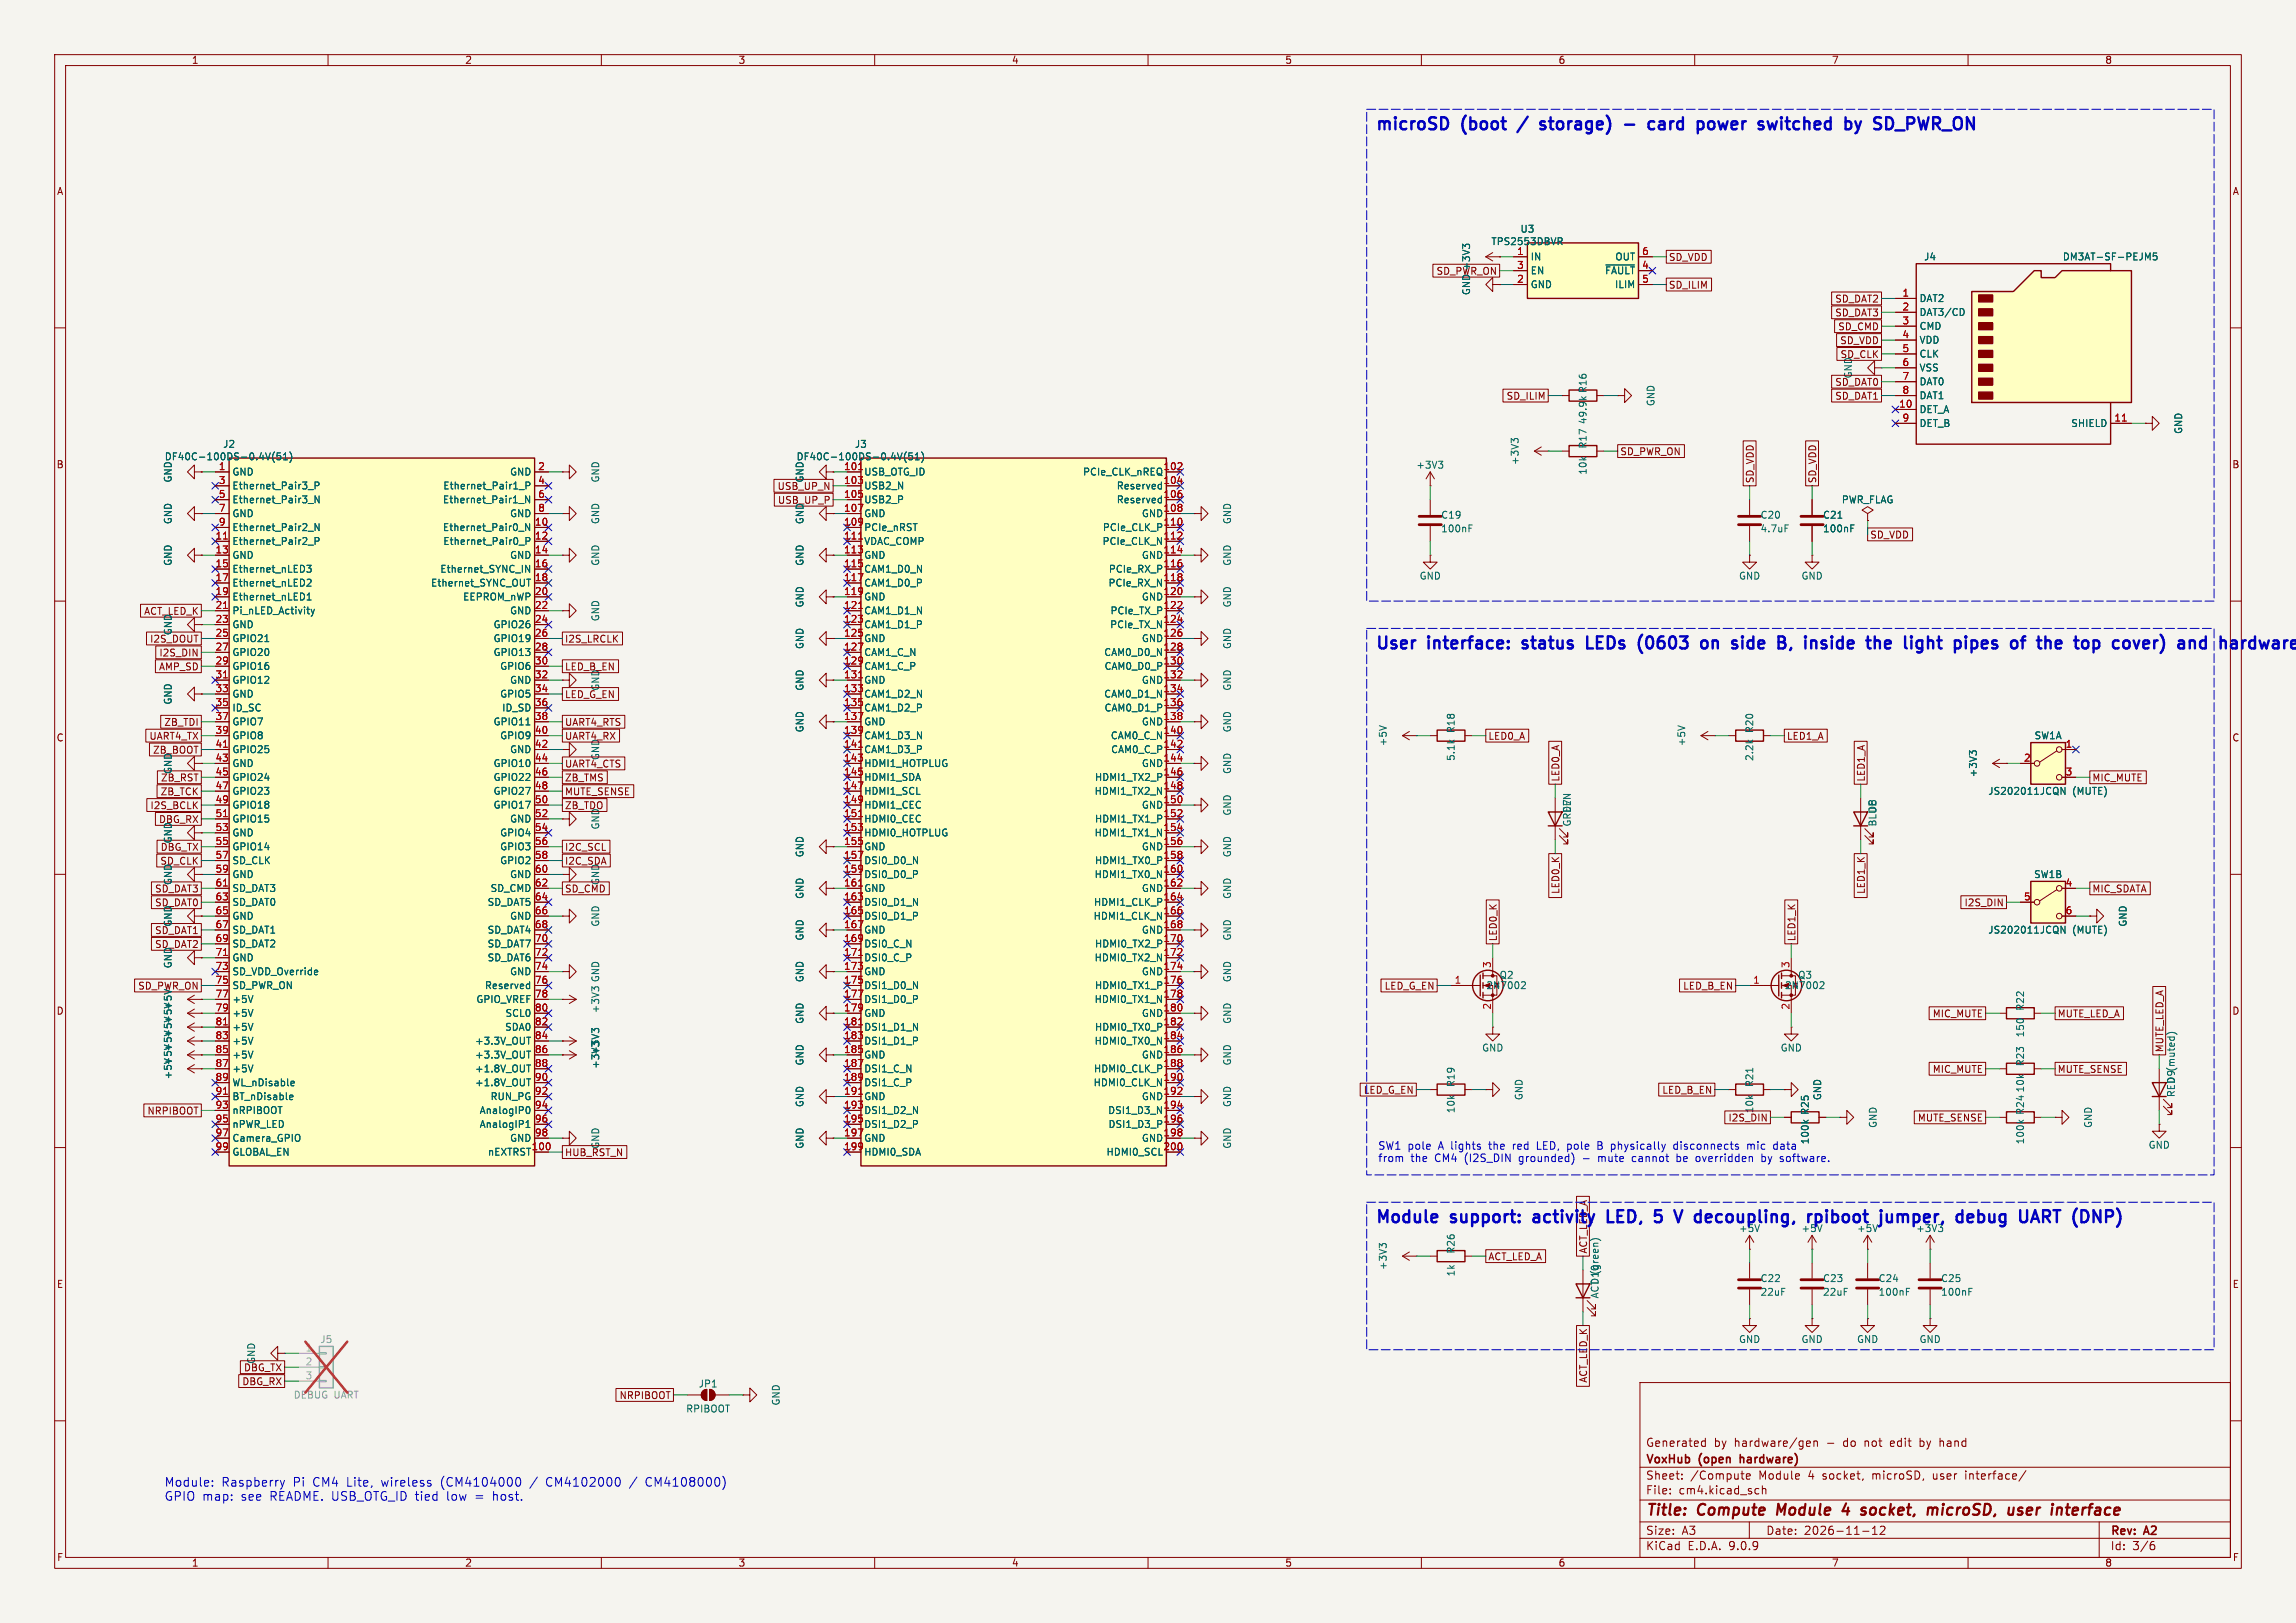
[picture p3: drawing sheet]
<svg xmlns="http://www.w3.org/2000/svg" width="420mm" height="297mm" viewBox="0 0 420 297" stroke-linecap="round" stroke-linejoin="round" font-family="sans-serif">
<defs><g id="words">
<g font-size="3.1" fill="#0000c2">
<text x="251.5" y="24">microSD</text>
<text x="267.6" y="24">(boot</text>
<text x="283.7" y="24">storage)</text>
<text x="305.2" y="24">card</text>
<text x="315" y="24">power</text>
<text x="327.1" y="24">switched</text>
<text x="343.8" y="24">by</text>
<text x="350" y="24">SD_PWR_ON</text>
<text x="251.5" y="119">User</text>
<text x="261.4" y="119">interface:</text>
<text x="279.6" y="119">status</text>
<text x="292.2" y="119">LEDs</text>
<text x="302.5" y="119">(0603</text>
<text x="314.9" y="119">on</text>
<text x="321.4" y="119">side</text>
<text x="330.7" y="119">B,</text>
<text x="336.5" y="119">inside</text>
<text x="348.8" y="119">the</text>
<text x="356.5" y="119">light</text>
<text x="366.5" y="119">pipes</text>
<text x="377.7" y="119">of</text>
<text x="383.5" y="119">the</text>
<text x="391.2" y="119">top</text>
<text x="399" y="119">cover)</text>
<text x="411.8" y="119">and</text>
<text x="251.5" y="223.9">Module</text>
<text x="265.6" y="223.9">support:</text>
<text x="281.5" y="223.9">activity</text>
<text x="295.9" y="223.9">LED,</text>
<text x="305.5" y="223.9">5</text>
<text x="310.2" y="223.9">V</text>
<text x="314.6" y="223.9">decoupling,</text>
<text x="336.1" y="223.9">rpiboot</text>
<text x="350.3" y="223.9">jumper,</text>
<text x="365.1" y="223.9">debug</text>
<text x="377.5" y="223.9">UART (DNP)</text>
</g>
<g font-size="2.8" fill="#840000">
<text x="301" y="277.9">Title:</text>
<text x="310.6" y="277.9">Compute</text>
<text x="325.9" y="277.9">Module</text>
<text x="338.7" y="277.9">4</text>
<text x="343" y="277.9">socket,</text>
<text x="355.8" y="277.9">microSD,</text>
<text x="371.4" y="277.9">user</text>
<text x="380.1" y="277.9">interface</text>
</g>
<g font-size="2.2" fill="#0000c2">
<text x="30" y="272.2">Module:</text>
<text x="30" y="274.7">GPIO map:</text>
<text x="40.5" y="272.2">Raspberry</text>
<text x="44.1" y="274.7">see</text>
<text x="49.5" y="274.7">README. USB_OTG_ID tied</text>
<text x="53.7" y="272.2">Pi</text>
<text x="57.4" y="272.2">CM4</text>
<text x="63.7" y="272.2">Lite,</text>
<text x="70.2" y="272.2">wireless</text>
<text x="81.1" y="272.2">(CM4104000</text>
<text x="82.3" y="274.7">low</text>
<text x="87.6" y="274.7">=</text>
<text x="90.9" y="274.7">host.</text>
<text x="97.6" y="272.2">/</text>
<text x="100.7" y="272.2">CM4102000</text>
<text x="119.1" y="272.2">CM4108000)</text>
</g>
<g font-size="2.1" fill="#840000">
<text x="301" y="268.2">VoxHub</text>
<text x="301" y="265">Generated</text>
<text x="310.9" y="268.2">(open</text>
<text x="313.5" y="265">by</text>
<text x="317.3" y="265">hardware/gen</text>
<text x="319" y="268.2">hardware)</text>
<text x="334.3" y="265">-</text>
<text x="337.5" y="265">do</text>
<text x="341.5" y="265">not</text>
<text x="346.4" y="265">edit</text>
<text x="351.9" y="265">by</text>
<text x="355.7" y="265">hand</text>
<text x="301" y="273.7">File:</text>
<text x="301" y="271">Sheet:</text>
<text x="307.1" y="273.7">cm4.kicad_sch</text>
<text x="309.2" y="271">/Compute</text>
<text x="321.8" y="271">Module</text>
<text x="331" y="271">4</text>
<text x="333.7" y="271">socket,</text>
<text x="342.9" y="271">microSD,</text>
<text x="354.1" y="271">user</text>
<text x="360.2" y="271">interface/</text>
<text x="301" y="281.1">Size:</text>
<text x="307.6" y="281.1">A3</text>
<text x="323" y="281.1">Date:</text>
<text x="330" y="281.1">2026-11-12</text>
<text x="386" y="281.3">Rev:</text>
<text x="392.4" y="281.3">A2</text>
<text x="301" y="283.9">KiCad</text>
<text x="308.7" y="283.9">E.D.A.</text>
<text x="316.3" y="283.9">9.0.9</text>
<text x="386" y="283.9">Id:</text>
<text x="390.1" y="283.9">3/6</text>
</g>
<g font-size="1.9" fill="#0000c2">
<text x="252" y="210.5">SW1 pole</text>
<text x="252" y="212.8">from</text>
<text x="258" y="212.8">the</text>
<text x="262.6" y="212.8">CM4</text>
<text x="263.2" y="210.5">A lights</text>
<text x="268.1" y="212.8">(I2S_DIN</text>
<text x="272.8" y="210.5">the</text>
<text x="277.3" y="210.5">red</text>
<text x="278.2" y="212.8">grounded)</text>
<text x="281.9" y="210.5">LED,</text>
<text x="287.6" y="210.5">pole</text>
<text x="290.1" y="212.8">-</text>
<text x="293.1" y="212.8">mute</text>
<text x="293.3" y="210.5">B physically</text>
<text x="299.4" y="212.8">cannot</text>
<text x="307.6" y="210.5">disconnects</text>
<text x="307.8" y="212.8">be</text>
<text x="311.5" y="212.8">overridden</text>
<text x="321.2" y="210.5">mic</text>
<text x="323.6" y="212.8">by</text>
<text x="326.2" y="210.5">data</text>
<text x="327.2" y="212.8">software.</text>
</g>
<g font-size="1.8" fill="#840000">
<text x="35" y="11.9">1</text>
<text x="85" y="11.9">2</text>
<text x="135" y="11.9">3</text>
<text x="185" y="11.9">4</text>
<text x="235" y="11.9">5</text>
<text x="285" y="11.9">6</text>
<text x="335" y="11.9">7</text>
<text x="385" y="11.9">8</text>
<text x="10.3" y="35.9">A</text>
<text x="408.3" y="35.9">A</text>
<text x="305.2" y="47.9">SD_VDD</text>
<text x="262.7" y="50.5">SD_PWR_ON</text>
<text x="305.2" y="53">SD_ILIM</text>
<text x="335.6" y="58.1">SD_DAT3</text>
<text x="335.6" y="55.6">SD_DAT2</text>
<text x="336.1" y="60.6">SD_CMD</text>
<text x="336.5" y="63.2">SD_VDD</text>
<text x="336.6" y="65.7">SD_CLK</text>
<text x="335.6" y="70.8">SD_DAT0</text>
<text x="339" y="69.3" transform="rotate(-90 339 69.3)">GND</text>
<text x="275.5" y="73.3">SD_ILIM</text>
<text x="335.6" y="73.3">SD_DAT1</text>
<text x="296.3" y="83.5">SD_PWR_ON</text>
<text x="10.3" y="85.9">B</text>
<text x="142.1" y="89.9">USB_UP_N</text>
<text x="321" y="88.5" transform="rotate(-90 321 88.5)">SD_VDD</text>
<text x="332.4" y="88.5" transform="rotate(-90 332.4 88.5)">SD_VDD</text>
<text x="408.2" y="85.9">B</text>
<text x="142.2" y="92.4">USB_UP_P</text>
<text x="342" y="98.7">SD_VDD</text>
<text x="26.3" y="112.7">ACT_LED_K</text>
<text x="27.4" y="117.8">I2S_DOUT</text>
<text x="103.3" y="117.8">I2S_LRCLK</text>
<text x="29" y="122.9">AMP_SD</text>
<text x="29" y="120.3">I2S_DIN</text>
<text x="103.3" y="122.9">LED_B_EN</text>
<text x="103.3" y="128">LED_G_EN</text>
<text x="109.8" y="126.5" transform="rotate(-90 109.8 126.5)">GND</text>
<text x="10.3" y="135.9">C</text>
<text x="27.2" y="135.6">UART4_TX</text>
<text x="30" y="133">ZB_TDI</text>
<text x="103.3" y="135.6">UART4_RX</text>
<text x="103.3" y="133">UART4_RTS</text>
<text x="272.2" y="135.6">LED0_A</text>
<text x="326.8" y="135.6">LED1_A</text>
<text x="408.2" y="135.9">C</text>
<text x="27.9" y="138.1">ZB_BOOT</text>
<text x="29.4" y="143.2">ZB_RST</text>
<text x="103.3" y="140.7">UART4_CTS</text>
<text x="103.3" y="143.2">ZB_TMS</text>
<text x="109.8" y="139.2" transform="rotate(-90 109.8 139.2)">GND</text>
<text x="285.4" y="143.1" transform="rotate(-90 285.4 143.1)">LED0_A</text>
<text x="341.3" y="143.1" transform="rotate(-90 341.3 143.1)">LED1_A</text>
<text x="382.7" y="143.2">MIC_MUTE</text>
<text x="27.4" y="148.3">I2S_BCLK</text>
<text x="29.3" y="145.7">ZB_TCK</text>
<text x="103.3" y="148.3">ZB_TDO</text>
<text x="103.3" y="145.7">MUTE_SENSE</text>
<text x="29" y="150.8">DBG_RX</text>
<text x="29.3" y="155.9">DBG_TX</text>
<text x="103.3" y="155.9">I2C_SCL</text>
<text x="109.8" y="151.9" transform="rotate(-90 109.8 151.9)">GND</text>
<text x="29.2" y="158.4">SD_CLK</text>
<text x="103.3" y="158.4">I2C_SDA</text>
<text x="28.3" y="163.5">SD_DAT3</text>
<text x="28.3" y="166.1">SD_DAT0</text>
<text x="103.3" y="163.5">SD_CMD</text>
<text x="109.8" y="162.1" transform="rotate(-90 109.8 162.1)">GND</text>
<text x="285.4" y="163.7" transform="rotate(-90 285.4 163.7)">LED0_K</text>
<text x="341.3" y="163.7" transform="rotate(-90 341.3 163.7)">LED1_K</text>
<text x="359.2" y="166.1">I2S_DIN</text>
<text x="382.7" y="163.5">MIC_SDATA</text>
<text x="28.3" y="173.7">SD_DAT2</text>
<text x="28.3" y="171.1">SD_DAT1</text>
<text x="274" y="172.3" transform="rotate(-90 274 172.3)">LED0_K</text>
<text x="328.6" y="172.3" transform="rotate(-90 328.6 172.3)">LED1_K</text>
<text x="10.3" y="185.9">D</text>
<text x="253.2" y="181.3">LED_G_EN</text>
<text x="307.8" y="181.3">LED_B_EN</text>
<text x="408.2" y="185.9">D</text>
<text x="353.4" y="186.4">MIC_MUTE</text>
<text x="376.3" y="186.4">MUTE_LED_A</text>
<text x="353.4" y="196.5">MIC_MUTE</text>
<text x="376.3" y="196.5">MUTE_SENSE</text>
<text x="395.9" y="192.7" transform="rotate(-90 395.9 192.7)">MUTE_LED_A</text>
<text x="249.4" y="200.3">LED_G_EN</text>
<text x="304" y="200.3">LED_B_EN</text>
<text x="320.9" y="203.8" transform="rotate(-90 320.9 203.8)">10k</text>
<text x="26.9" y="204.2">NRPIBOOT</text>
<text x="316.1" y="205.4">I2S_DIN</text>
<text x="350.7" y="205.4">MUTE_SENSE</text>
<text x="103.3" y="211.8">HUB_RST_N</text>
<text x="109.8" y="210.3" transform="rotate(-90 109.8 210.3)">GND</text>
<text x="272.2" y="230.8">ACT_LED_A</text>
<text x="10.3" y="235.9">E</text>
<text x="408.3" y="235.9">E</text>
<text x="44.5" y="251.1">DBG_TX</text>
<text x="46.9" y="249.7" transform="rotate(-90 46.9 249.7)">GND</text>
<text x="44.2" y="253.7">DBG_RX</text>
<text x="113.2" y="256.2">NRPIBOOT</text>
<text x="290.5" y="253.1" transform="rotate(-90 290.5 253.1)">ACT_LED_K</text>
<text x="10.3" y="285.9">F</text>
<text x="35" y="286.9">1</text>
<text x="85" y="286.9">2</text>
<text x="135" y="286.9">3</text>
<text x="185" y="286.9">4</text>
<text x="235" y="286.9">5</text>
<text x="285" y="286.9">6</text>
<text x="335" y="286.9">7</text>
<text x="385" y="286.9">8</text>
<text x="408.3" y="285.9">F</text>
</g>
<g font-size="1.8" fill="#006464">
<text x="272.7" y="45.1">TPS2553DBVR</text>
<text x="278" y="42.8">U3</text>
<text x="279.9" y="47.9">IN</text>
<text x="295.4" y="47.9">OUT</text>
<text x="351.9" y="47.9">J4</text>
<text x="377.2" y="47.9">DM3AT-SF-PEJM5</text>
<text x="269.1" y="49.6" transform="rotate(-90 269.1 49.6)">+3V3</text>
<text x="279.9" y="50.4">EN</text>
<text x="279.9" y="52.9">GND</text>
<text x="293.5" y="50.4">~{FAULT}</text>
<text x="295.3" y="52.9">ILIM</text>
<text x="269.1" y="54.1" transform="rotate(-90 269.1 54.1)">GND</text>
<text x="351" y="55.5">DAT2</text>
<text x="351" y="58">DAT3/CD</text>
<text x="351" y="60.6">CMD</text>
<text x="351" y="63.1">VDD</text>
<text x="351" y="65.6">CLK</text>
<text x="351" y="68.2">VSS</text>
<text x="351" y="70.7">DAT0</text>
<text x="290.4" y="77.7" transform="rotate(-90 290.4 77.7)">49.9k</text>
<text x="290.4" y="72" transform="rotate(-90 290.4 72)">R16</text>
<text x="302.9" y="74.4" transform="rotate(-90 302.9 74.4)">GND</text>
<text x="351" y="73.3">DAT1</text>
<text x="351" y="75.8">DET_A</text>
<text x="40.7" y="82.1">J2</text>
<text x="156.3" y="82.1">J3</text>
<text x="290.4" y="82.2" transform="rotate(-90 290.4 82.2)">R17</text>
<text x="351" y="78.3">DET_B</text>
<text x="378.8" y="78.3">SHIELD</text>
<text x="399.4" y="79.5" transform="rotate(-90 399.4 79.5)">GND</text>
<text x="30" y="84.4">DF40C-100DS-0.4V(51)</text>
<text x="31.6" y="88.4" transform="rotate(-90 31.6 88.4)">GND</text>
<text x="42.4" y="87.2">GND</text>
<text x="42.4" y="89.8">Ethernet_Pair3_P</text>
<text x="81" y="89.8">Ethernet_Pair1_P</text>
<text x="93.2" y="87.2">GND</text>
<text x="109.8" y="88.4" transform="rotate(-90 109.8 88.4)">GND</text>
<text x="145.6" y="84.4">DF40C-100DS-0.4V(51)</text>
<text x="147.2" y="88.4" transform="rotate(-90 147.2 88.4)">GND</text>
<text x="158" y="87.2">USB_OTG_ID</text>
<text x="158" y="89.8">USB2_N</text>
<text x="198" y="87.2">PCIe_CLK_nREQ</text>
<text x="204.2" y="89.8">Reserved</text>
<text x="259" y="86">+3V3</text>
<text x="278" y="85.2" transform="rotate(-90 278 85.2)">+3V3</text>
<text x="290.4" y="87" transform="rotate(-90 290.4 87)">10k</text>
<text x="42.4" y="92.3">Ethernet_Pair3_N</text>
<text x="42.4" y="94.8">GND</text>
<text x="80.9" y="92.3">Ethernet_Pair1_N</text>
<text x="93.2" y="94.8">GND</text>
<text x="158" y="92.3">USB2_P</text>
<text x="158" y="94.8">GND</text>
<text x="204.2" y="92.3">Reserved</text>
<text x="208.8" y="94.8">GND</text>
<text x="263.5" y="95.1">C19</text>
<text x="321.9" y="95.1">C20</text>
<text x="333.4" y="95.1">C21</text>
<text x="336.8" y="92.3">PWR_FLAG</text>
<text x="31.6" y="96" transform="rotate(-90 31.6 96)">GND</text>
<text x="42.4" y="97.4">Ethernet_Pair2_N</text>
<text x="42.4" y="99.9">Ethernet_Pair2_P</text>
<text x="80.9" y="97.4">Ethernet_Pair0_N</text>
<text x="81" y="99.9">Ethernet_Pair0_P</text>
<text x="109.8" y="96" transform="rotate(-90 109.8 96)">GND</text>
<text x="147.2" y="96" transform="rotate(-90 147.2 96)">GND</text>
<text x="158" y="97.4">PCIe_nRST</text>
<text x="158" y="99.9">VDAC_COMP</text>
<text x="201.6" y="99.9">PCIe_CLK_N</text>
<text x="201.6" y="97.4">PCIe_CLK_P</text>
<text x="225.4" y="96" transform="rotate(-90 225.4 96)">GND</text>
<text x="263.5" y="97.6">100nF</text>
<text x="321.9" y="97.6">4.7uF</text>
<text x="333.4" y="97.6">100nF</text>
<text x="31.6" y="103.6" transform="rotate(-90 31.6 103.6)">GND</text>
<text x="42.4" y="102.5">GND</text>
<text x="42.4" y="105">Ethernet_nLED3</text>
<text x="42.4" y="107.5">Ethernet_nLED2</text>
<text x="78.8" y="107.5">Ethernet_SYNC_OUT</text>
<text x="80.4" y="105">Ethernet_SYNC_IN</text>
<text x="93.2" y="102.5">GND</text>
<text x="109.8" y="103.6" transform="rotate(-90 109.8 103.6)">GND</text>
<text x="147.2" y="103.6" transform="rotate(-90 147.2 103.6)">GND</text>
<text x="158" y="102.5">GND</text>
<text x="158" y="105">CAM1_D0_N</text>
<text x="158" y="107.5">CAM1_D0_P</text>
<text x="202.7" y="107.5">PCIe_RX_N</text>
<text x="202.7" y="105">PCIe_RX_P</text>
<text x="208.8" y="102.5">GND</text>
<text x="225.4" y="103.6" transform="rotate(-90 225.4 103.6)">GND</text>
<text x="259.6" y="106.3">GND</text>
<text x="318" y="106.3">GND</text>
<text x="329.4" y="106.3">GND</text>
<text x="42.4" y="110.1">Ethernet_nLED1</text>
<text x="42.4" y="112.6">Pi_nLED_Activity</text>
<text x="84.6" y="110.1">EEPROM_nWP</text>
<text x="93.2" y="112.6">GND</text>
<text x="109.8" y="113.8" transform="rotate(-90 109.8 113.8)">GND</text>
<text x="147.2" y="111.3" transform="rotate(-90 147.2 111.3)">GND</text>
<text x="158" y="110.1">GND</text>
<text x="158" y="112.6">CAM1_D1_N</text>
<text x="203" y="112.6">PCIe_TX_P</text>
<text x="208.8" y="110.1">GND</text>
<text x="225.4" y="111.3" transform="rotate(-90 225.4 111.3)">GND</text>
<text x="31.6" y="116.3" transform="rotate(-90 31.6 116.3)">GND</text>
<text x="42.4" y="115.2">GND</text>
<text x="42.4" y="117.7">GPIO21</text>
<text x="90.2" y="115.2">GPIO26</text>
<text x="90.2" y="117.7">GPIO19</text>
<text x="147.2" y="118.9" transform="rotate(-90 147.2 118.9)">GND</text>
<text x="158" y="115.2">CAM1_D1_P</text>
<text x="158" y="117.7">GND</text>
<text x="203" y="115.2">PCIe_TX_N</text>
<text x="208.8" y="117.7">GND</text>
<text x="225.4" y="118.9" transform="rotate(-90 225.4 118.9)">GND</text>
<text x="42.4" y="120.2">GPIO20</text>
<text x="42.4" y="122.8">GPIO16</text>
<text x="42.4" y="125.3">GPIO12</text>
<text x="90.2" y="120.2">GPIO13</text>
<text x="91.4" y="122.8">GPIO6</text>
<text x="93.2" y="125.3">GND</text>
<text x="158" y="120.2">CAM1_C_N</text>
<text x="158" y="122.8">CAM1_C_P</text>
<text x="158" y="125.3">GND</text>
<text x="201.9" y="120.2">CAM0_D0_N</text>
<text x="201.9" y="122.8">CAM0_D0_P</text>
<text x="208.8" y="125.3">GND</text>
<text x="31.6" y="129" transform="rotate(-90 31.6 129)">GND</text>
<text x="42.4" y="127.9">GND</text>
<text x="42.4" y="130.4">ID_SC</text>
<text x="91.4" y="127.9">GPIO5</text>
<text x="91.8" y="130.4">ID_SD</text>
<text x="147.2" y="126.5" transform="rotate(-90 147.2 126.5)">GND</text>
<text x="158" y="127.9">CAM1_D2_N</text>
<text x="158" y="130.4">CAM1_D2_P</text>
<text x="201.9" y="127.9">CAM0_D1_N</text>
<text x="201.9" y="130.4">CAM0_D1_P</text>
<text x="225.4" y="126.5" transform="rotate(-90 225.4 126.5)">GND</text>
<text x="42.4" y="132.9">GPIO7</text>
<text x="42.4" y="135.5">GPIO8</text>
<text x="90.2" y="132.9">GPIO11</text>
<text x="91.4" y="135.5">GPIO9</text>
<text x="147.2" y="134.1" transform="rotate(-90 147.2 134.1)">GND</text>
<text x="158" y="132.9">GND</text>
<text x="158" y="135.5">CAM1_D3_N</text>
<text x="203.1" y="135.5">CAM0_C_N</text>
<text x="208.8" y="132.9">GND</text>
<text x="225.4" y="134.1" transform="rotate(-90 225.4 134.1)">GND</text>
<text x="253.9" y="136.7" transform="rotate(-90 253.9 136.7)">+5V</text>
<text x="266.3" y="134.3" transform="rotate(-90 266.3 134.3)">R18</text>
<text x="308.5" y="136.7" transform="rotate(-90 308.5 136.7)">+5V</text>
<text x="320.9" y="134.3" transform="rotate(-90 320.9 134.3)">R20</text>
<text x="372.1" y="135.5">SW1A</text>
<text x="31.6" y="141.7" transform="rotate(-90 31.6 141.7)">GND</text>
<text x="42.4" y="138">GPIO25</text>
<text x="42.4" y="140.6">GND</text>
<text x="42.4" y="143.1">GPIO24</text>
<text x="90.2" y="140.6">GPIO10</text>
<text x="90.2" y="143.1">GPIO22</text>
<text x="93.2" y="138">GND</text>
<text x="158" y="138">CAM1_D3_P</text>
<text x="158" y="140.6">HDMI1_HOTPLUG</text>
<text x="158" y="143.1">HDMI1_SDA</text>
<text x="200.2" y="143.1">HDMI1_TX2_P</text>
<text x="203.2" y="138">CAM0_C_P</text>
<text x="208.8" y="140.6">GND</text>
<text x="225.4" y="141.7" transform="rotate(-90 225.4 141.7)">GND</text>
<text x="266.3" y="139.3" transform="rotate(-90 266.3 139.3)">5.1k</text>
<text x="320.9" y="139.3" transform="rotate(-90 320.9 139.3)">2.2k</text>
<text x="361.8" y="142.3" transform="rotate(-90 361.8 142.3)">+3V3</text>
<text x="42.4" y="145.6">GPIO23</text>
<text x="42.4" y="148.2">GPIO18</text>
<text x="90.2" y="145.6">GPIO27</text>
<text x="90.2" y="148.2">GPIO17</text>
<text x="158" y="145.6">HDMI1_SCL</text>
<text x="158" y="148.2">HDMI1_CEC</text>
<text x="200.1" y="145.6">HDMI1_TX2_N</text>
<text x="208.8" y="148.2">GND</text>
<text x="225.4" y="149.4" transform="rotate(-90 225.4 149.4)">GND</text>
<text x="287.5" y="148.9" transform="rotate(-90 287.5 148.9)">D7</text>
<text x="343.4" y="148.9" transform="rotate(-90 343.4 148.9)">D8</text>
<text x="363.6" y="145.6">JS202011JCQN</text>
<text x="379.1" y="145.6">(MUTE)</text>
<text x="31.6" y="154.4" transform="rotate(-90 31.6 154.4)">GND</text>
<text x="42.4" y="150.7">GPIO15</text>
<text x="42.4" y="153.3">GND</text>
<text x="42.4" y="155.8">GPIO14</text>
<text x="91.4" y="153.3">GPIO4</text>
<text x="91.4" y="155.8">GPIO3</text>
<text x="93.2" y="150.7">GND</text>
<text x="158" y="150.7">HDMI0_CEC</text>
<text x="158" y="153.3">HDMI0_HOTPLUG</text>
<text x="158" y="155.8">GND</text>
<text x="200.1" y="153.3">HDMI1_TX1_N</text>
<text x="200.2" y="150.7">HDMI1_TX1_P</text>
<text x="208.8" y="155.8">GND</text>
<text x="287.5" y="151.4" transform="rotate(-90 287.5 151.4)">GREEN</text>
<text x="343.4" y="151.4" transform="rotate(-90 343.4 151.4)">BLUE</text>
<text x="42.4" y="158.3">SD_CLK</text>
<text x="42.4" y="160.9">GND</text>
<text x="91.4" y="158.3">GPIO2</text>
<text x="93.2" y="160.9">GND</text>
<text x="147.2" y="157" transform="rotate(-90 147.2 157)">GND</text>
<text x="158" y="158.3">DSI0_D0_N</text>
<text x="158" y="160.9">DSI0_D0_P</text>
<text x="200.1" y="160.9">HDMI1_TX0_N</text>
<text x="200.2" y="158.3">HDMI1_TX0_P</text>
<text x="225.4" y="157" transform="rotate(-90 225.4 157)">GND</text>
<text x="372" y="160.9">SW1B</text>
<text x="31.6" y="162.1" transform="rotate(-90 31.6 162.1)">GND</text>
<text x="42.4" y="163.4">SD_DAT3</text>
<text x="42.4" y="166">SD_DAT0</text>
<text x="89.1" y="166">SD_DAT5</text>
<text x="89.6" y="163.4">SD_CMD</text>
<text x="147.2" y="164.6" transform="rotate(-90 147.2 164.6)">GND</text>
<text x="158" y="163.4">GND</text>
<text x="158" y="166">DSI0_D1_N</text>
<text x="200" y="166">HDMI1_CLK_P</text>
<text x="208.8" y="163.4">GND</text>
<text x="225.4" y="164.6" transform="rotate(-90 225.4 164.6)">GND</text>
<text x="31.6" y="169.7" transform="rotate(-90 31.6 169.7)">GND</text>
<text x="42.4" y="168.5">GND</text>
<text x="42.4" y="171">SD_DAT1</text>
<text x="42.4" y="173.6">SD_DAT2</text>
<text x="89.1" y="171">SD_DAT4</text>
<text x="89.1" y="173.6">SD_DAT7</text>
<text x="93.2" y="168.5">GND</text>
<text x="109.8" y="169.7" transform="rotate(-90 109.8 169.7)">GND</text>
<text x="147.2" y="172.2" transform="rotate(-90 147.2 172.2)">GND</text>
<text x="158" y="168.5">DSI0_D1_P</text>
<text x="158" y="171">GND</text>
<text x="158" y="173.6">DSI0_C_N</text>
<text x="199.9" y="168.5">HDMI1_CLK_N</text>
<text x="200.2" y="173.6">HDMI0_TX2_P</text>
<text x="208.8" y="171">GND</text>
<text x="225.4" y="172.2" transform="rotate(-90 225.4 172.2)">GND</text>
<text x="363.6" y="171">JS202011JCQN</text>
<text x="379.1" y="171">(MUTE)</text>
<text x="389.2" y="169.7" transform="rotate(-90 389.2 169.7)">GND</text>
<text x="31.6" y="177.3" transform="rotate(-90 31.6 177.3)">GND</text>
<text x="42.4" y="176.1">GND</text>
<text x="42.4" y="178.7">SD_VDD_Override</text>
<text x="89.1" y="176.1">SD_DAT6</text>
<text x="93.2" y="178.7">GND</text>
<text x="109.8" y="179.8" transform="rotate(-90 109.8 179.8)">GND</text>
<text x="147.2" y="179.8" transform="rotate(-90 147.2 179.8)">GND</text>
<text x="158" y="176.1">DSI0_C_P</text>
<text x="158" y="178.7">GND</text>
<text x="200.1" y="176.1">HDMI0_TX2_N</text>
<text x="208.8" y="178.7">GND</text>
<text x="225.4" y="179.8" transform="rotate(-90 225.4 179.8)">GND</text>
<text x="274.2" y="179.3">Q2</text>
<text x="328.8" y="179.3">Q3</text>
<text x="25.2" y="181.3">SD_PWR_ON</text>
<text x="42.4" y="181.2">SD_PWR_ON</text>
<text x="42.4" y="183.7">+5V</text>
<text x="87" y="183.7">GPIO_VREF</text>
<text x="88.6" y="181.2">Reserved</text>
<text x="109.8" y="185.5" transform="rotate(-90 109.8 185.5)">+3V3</text>
<text x="158" y="181.2">DSI1_D0_N</text>
<text x="158" y="183.7">DSI1_D0_P</text>
<text x="200.1" y="183.7">HDMI0_TX1_N</text>
<text x="200.2" y="181.2">HDMI0_TX1_P</text>
<text x="271.8" y="181.2">2N7002</text>
<text x="326.4" y="181.2">2N7002</text>
<text x="370.4" y="185.1" transform="rotate(-90 370.4 185.1)">R22</text>
<text x="31.6" y="190" transform="rotate(-90 31.6 190)">+5V+5V</text>
<text x="42.4" y="186.3">+5V</text>
<text x="42.4" y="188.8">+5V</text>
<text x="42.4" y="191.4">+5V</text>
<text x="86.8" y="191.4">+3.3V_OUT</text>
<text x="92.3" y="188.8">SDA0</text>
<text x="92.4" y="186.3">SCL0</text>
<text x="147.2" y="187.5" transform="rotate(-90 147.2 187.5)">GND</text>
<text x="158" y="186.3">GND</text>
<text x="158" y="188.8">DSI1_D1_N</text>
<text x="158" y="191.4">DSI1_D1_P</text>
<text x="200.1" y="191.4">HDMI0_TX0_N</text>
<text x="200.2" y="188.8">HDMI0_TX0_P</text>
<text x="208.8" y="186.3">GND</text>
<text x="225.4" y="187.5" transform="rotate(-90 225.4 187.5)">GND</text>
<text x="370.4" y="189.9" transform="rotate(-90 370.4 189.9)">150</text>
<text x="31.6" y="195.1" transform="rotate(-90 31.6 195.1)">+5V+5V+5V+5V</text>
<text x="42.4" y="193.9">+5V</text>
<text x="42.4" y="196.4">+5V</text>
<text x="86.8" y="193.9">+3.3V_OUT</text>
<text x="86.8" y="196.4">+1.8V_OUT</text>
<text x="109.8" y="195.7" transform="rotate(-90 109.8 195.7)">+3V3</text>
<text x="109.8" y="193.1" transform="rotate(-90 109.8 193.1)">+3V3</text>
<text x="147.2" y="195.1" transform="rotate(-90 147.2 195.1)">GND</text>
<text x="158" y="193.9">GND</text>
<text x="158" y="196.4">DSI1_C_N</text>
<text x="200" y="196.4">HDMI0_CLK_P</text>
<text x="208.8" y="193.9">GND</text>
<text x="225.4" y="195.1" transform="rotate(-90 225.4 195.1)">GND</text>
<text x="271" y="192.6">GND</text>
<text x="325.6" y="192.6">GND</text>
<text x="370.4" y="195.2" transform="rotate(-90 370.4 195.2)">R23</text>
<text x="42.4" y="199">WL_nDisable</text>
<text x="42.4" y="201.5">BT_nDisable</text>
<text x="86.8" y="199">+1.8V_OUT</text>
<text x="89.6" y="201.5">RUN_PG</text>
<text x="147.2" y="202.7" transform="rotate(-90 147.2 202.7)">GND</text>
<text x="158" y="199">DSI1_C_P</text>
<text x="158" y="201.5">GND</text>
<text x="199.9" y="199">HDMI0_CLK_N</text>
<text x="208.8" y="201.5">GND</text>
<text x="225.4" y="202.7" transform="rotate(-90 225.4 202.7)">GND</text>
<text x="266.3" y="203.8" transform="rotate(-90 266.3 203.8)">10k</text>
<text x="266.3" y="199" transform="rotate(-90 266.3 199)">R19</text>
<text x="278.7" y="201.4" transform="rotate(-90 278.7 201.4)">GND</text>
<text x="320.9" y="199" transform="rotate(-90 320.9 199)">R21</text>
<text x="333.3" y="201.4" transform="rotate(-90 333.3 201.4)">GND</text>
<text x="370.4" y="200" transform="rotate(-90 370.4 200)">10k</text>
<text x="398" y="200.9" transform="rotate(-90 398 200.9)">RED9(muted)</text>
<text x="42.4" y="204.1">nRPIBOOT</text>
<text x="42.4" y="206.6">nPWR_LED</text>
<text x="42.4" y="209.1">Camera_GPIO</text>
<text x="87.6" y="204.1">AnalogIP0</text>
<text x="87.6" y="206.6">AnalogIP1</text>
<text x="93.2" y="209.1">GND</text>
<text x="158" y="204.1">DSI1_D2_N</text>
<text x="158" y="206.6">DSI1_D2_P</text>
<text x="158" y="209.1">GND</text>
<text x="202.6" y="204.1">DSI1_D3_N</text>
<text x="202.7" y="206.6">DSI1_D3_P</text>
<text x="208.8" y="209.1">GND</text>
<text x="331.1" y="209.5" transform="rotate(-90 331.1 209.5)">100k</text>
<text x="331.1" y="204.1" transform="rotate(-90 331.1 204.1)">R25</text>
<text x="343.5" y="206.5" transform="rotate(-90 343.5 206.5)">GND</text>
<text x="370.4" y="209.5" transform="rotate(-90 370.4 209.5)">100k</text>
<text x="370.4" y="204.1" transform="rotate(-90 370.4 204.1)">R24</text>
<text x="382.9" y="206.5" transform="rotate(-90 382.9 206.5)">GND</text>
<text x="42.4" y="211.7">GLOBAL_EN</text>
<text x="89.2" y="211.7">nEXTRST</text>
<text x="147.2" y="210.3" transform="rotate(-90 147.2 210.3)">GND</text>
<text x="158" y="211.7">HDMI0_SDA</text>
<text x="202.3" y="211.7">HDMI0_SCL</text>
<text x="225.4" y="210.3" transform="rotate(-90 225.4 210.3)">GND</text>
<text x="392.9" y="210.4">GND</text>
<text x="318" y="225.7">+5V</text>
<text x="329.4" y="225.7">+5V</text>
<text x="339.6" y="225.7">+5V</text>
<text x="350.4" y="225.7">+3V3</text>
<text x="253.9" y="232.5" transform="rotate(-90 253.9 232.5)">+3V3</text>
<text x="266.3" y="233.7" transform="rotate(-90 266.3 233.7)">1k</text>
<text x="266.3" y="229.5" transform="rotate(-90 266.3 229.5)">R26</text>
<text x="292.6" y="237.7" transform="rotate(-90 292.6 237.7)">ACT (green)</text>
<text x="292.6" y="235.2" transform="rotate(-90 292.6 235.2)">D10</text>
<text x="321.9" y="234.8">C22</text>
<text x="321.9" y="237.3">22uF</text>
<text x="333.4" y="234.8">C23</text>
<text x="333.4" y="237.3">22uF</text>
<text x="343.5" y="237.3">100nF</text>
<text x="343.5" y="234.8">C24</text>
<text x="355" y="237.3">100nF</text>
<text x="355" y="234.8">C25</text>
<text x="318" y="246">GND</text>
<text x="329.4" y="246">GND</text>
<text x="339.6" y="246">GND</text>
<text x="351" y="246">GND</text>
<text x="127.7" y="254.1">JP1</text>
<text x="142.8" y="257.3" transform="rotate(-90 142.8 257.3)">GND</text>
<text x="125.4" y="258.7">RPIBOOT</text>
</g>
<g font-size="1.8" fill="#a90000">
<text x="277.4" y="46.7">1</text>
<text x="300.3" y="46.7">6</text>
<text x="277.4" y="49.3">3</text>
<text x="277.4" y="51.8">2</text>
<text x="300.3" y="49.3">4</text>
<text x="300.3" y="51.8">5</text>
<text x="347.9" y="54.4">1</text>
<text x="347.9" y="56.9">2</text>
<text x="347.9" y="59.4">3</text>
<text x="347.9" y="62">4</text>
<text x="347.9" y="64.5">5</text>
<text x="347.9" y="67.1">6</text>
<text x="347.9" y="69.6">7</text>
<text x="347.3" y="74.7">10</text>
<text x="347.9" y="72.1">8</text>
<text x="347.9" y="77.2">9</text>
<text x="386.7" y="77.2">11</text>
<text x="39.9" y="86.1">1</text>
<text x="39.9" y="88.6">3</text>
<text x="98.4" y="86.1">2</text>
<text x="98.4" y="88.6">4</text>
<text x="154.3" y="86.1">101</text>
<text x="154.3" y="88.6">103</text>
<text x="212.7" y="86.1">102</text>
<text x="212.7" y="88.6">104</text>
<text x="39.9" y="91.2">5</text>
<text x="39.9" y="93.7">7</text>
<text x="98.4" y="91.2">6</text>
<text x="98.4" y="93.7">8</text>
<text x="154.3" y="91.2">105</text>
<text x="154.3" y="93.7">107</text>
<text x="212.7" y="91.2">106</text>
<text x="212.7" y="93.7">108</text>
<text x="39.3" y="98.8">11</text>
<text x="39.3" y="101.3">13</text>
<text x="39.9" y="96.3">9</text>
<text x="97.7" y="96.3">10</text>
<text x="97.7" y="98.8">12</text>
<text x="97.7" y="101.3">14</text>
<text x="154.3" y="96.3">109</text>
<text x="154.3" y="98.8">111</text>
<text x="154.3" y="101.3">113</text>
<text x="212.7" y="96.3">110</text>
<text x="212.7" y="98.8">112</text>
<text x="212.7" y="101.3">114</text>
<text x="39.3" y="103.9">15</text>
<text x="39.3" y="106.4">17</text>
<text x="97.7" y="103.9">16</text>
<text x="97.7" y="106.4">18</text>
<text x="154.3" y="103.9">115</text>
<text x="154.3" y="106.4">117</text>
<text x="212.7" y="103.9">116</text>
<text x="212.7" y="106.4">118</text>
<text x="39.3" y="109">19</text>
<text x="39.3" y="111.5">21</text>
<text x="97.7" y="109">20</text>
<text x="97.7" y="111.5">22</text>
<text x="154.3" y="109">119</text>
<text x="154.3" y="111.5">121</text>
<text x="212.7" y="109">120</text>
<text x="212.7" y="111.5">122</text>
<text x="39.3" y="114">23</text>
<text x="39.3" y="116.6">25</text>
<text x="39.3" y="119.1">27</text>
<text x="97.7" y="114">24</text>
<text x="97.7" y="116.6">26</text>
<text x="97.7" y="119.1">28</text>
<text x="154.3" y="114">123</text>
<text x="154.3" y="116.6">125</text>
<text x="154.3" y="119.1">127</text>
<text x="212.7" y="114">124</text>
<text x="212.7" y="116.6">126</text>
<text x="212.7" y="119.1">128</text>
<text x="39.3" y="121.7">29</text>
<text x="39.3" y="124.2">31</text>
<text x="97.7" y="121.7">30</text>
<text x="97.7" y="124.2">32</text>
<text x="154.3" y="121.7">129</text>
<text x="154.3" y="124.2">131</text>
<text x="212.7" y="121.7">130</text>
<text x="212.7" y="124.2">132</text>
<text x="39.3" y="126.7">33</text>
<text x="39.3" y="129.3">35</text>
<text x="39.3" y="131.8">37</text>
<text x="97.7" y="126.7">34</text>
<text x="97.7" y="129.3">36</text>
<text x="97.7" y="131.8">38</text>
<text x="154.3" y="126.7">133</text>
<text x="154.3" y="129.3">135</text>
<text x="154.3" y="131.8">137</text>
<text x="212.7" y="126.7">134</text>
<text x="212.7" y="129.3">136</text>
<text x="212.7" y="131.8">138</text>
<text x="39.3" y="134.4">39</text>
<text x="39.3" y="136.9">41</text>
<text x="97.7" y="134.4">40</text>
<text x="97.7" y="136.9">42</text>
<text x="154.3" y="134.4">139</text>
<text x="154.3" y="136.9">141</text>
<text x="212.7" y="134.4">140</text>
<text x="212.7" y="136.9">142</text>
<text x="377.8" y="136.9">1</text>
<text x="39.3" y="139.4">43</text>
<text x="39.3" y="142">45</text>
<text x="97.7" y="139.4">44</text>
<text x="97.7" y="142">46</text>
<text x="154.3" y="139.4">143</text>
<text x="154.3" y="142">145</text>
<text x="212.7" y="139.4">144</text>
<text x="212.7" y="142">146</text>
<text x="370.1" y="139.4">2</text>
<text x="377.8" y="142">3</text>
<text x="39.3" y="144.5">47</text>
<text x="39.3" y="147.1">49</text>
<text x="39.3" y="149.6">51</text>
<text x="97.7" y="144.5">48</text>
<text x="97.7" y="147.1">50</text>
<text x="97.7" y="149.6">52</text>
<text x="154.3" y="144.5">147</text>
<text x="154.3" y="147.1">149</text>
<text x="154.3" y="149.6">151</text>
<text x="212.7" y="144.5">148</text>
<text x="212.7" y="147.1">150</text>
<text x="212.7" y="149.6">152</text>
<text x="39.3" y="152.1">53</text>
<text x="39.3" y="154.7">55</text>
<text x="97.7" y="152.1">54</text>
<text x="97.7" y="154.7">56</text>
<text x="154.3" y="152.1">153</text>
<text x="154.3" y="154.7">155</text>
<text x="212.7" y="152.1">154</text>
<text x="212.7" y="154.7">156</text>
<text x="39.3" y="157.2">57</text>
<text x="39.3" y="159.8">59</text>
<text x="97.7" y="157.2">58</text>
<text x="97.7" y="159.8">60</text>
<text x="154.3" y="157.2">157</text>
<text x="154.3" y="159.8">159</text>
<text x="212.7" y="157.2">158</text>
<text x="212.7" y="159.8">160</text>
<text x="39.3" y="162.3">61</text>
<text x="39.3" y="164.8">63</text>
<text x="39.3" y="167.4">65</text>
<text x="97.7" y="162.3">62</text>
<text x="97.7" y="164.8">64</text>
<text x="97.7" y="167.4">66</text>
<text x="154.3" y="162.3">161</text>
<text x="154.3" y="164.8">163</text>
<text x="154.3" y="167.4">165</text>
<text x="212.7" y="162.3">162</text>
<text x="212.7" y="164.8">164</text>
<text x="212.7" y="167.4">166</text>
<text x="370.1" y="164.8">5</text>
<text x="377.8" y="162.3">4</text>
<text x="377.8" y="167.4">6</text>
<text x="39.3" y="169.9">67</text>
<text x="39.3" y="172.5">69</text>
<text x="97.7" y="169.9">68</text>
<text x="97.7" y="172.5">70</text>
<text x="154.3" y="169.9">167</text>
<text x="154.3" y="172.5">169</text>
<text x="212.7" y="169.9">168</text>
<text x="212.7" y="172.5">170</text>
<text x="39.3" y="175">71</text>
<text x="39.3" y="177.5">73</text>
<text x="97.7" y="175">72</text>
<text x="97.7" y="177.5">74</text>
<text x="154.3" y="175">171</text>
<text x="154.3" y="177.5">173</text>
<text x="212.7" y="175">172</text>
<text x="212.7" y="177.5">174</text>
<text x="272.8" y="177.2" transform="rotate(-90 272.8 177.2)">3</text>
<text x="327.4" y="177.2" transform="rotate(-90 327.4 177.2)">3</text>
<text x="39.3" y="180.1">75</text>
<text x="39.3" y="182.6">77</text>
<text x="39.3" y="185.2">79</text>
<text x="97.7" y="180.1">76</text>
<text x="97.7" y="182.6">78</text>
<text x="97.7" y="185.2">80</text>
<text x="154.3" y="180.1">175</text>
<text x="154.3" y="182.6">177</text>
<text x="154.3" y="185.2">179</text>
<text x="212.7" y="180.1">176</text>
<text x="212.7" y="182.6">178</text>
<text x="212.7" y="185.2">180</text>
<text x="266" y="180.1">1</text>
<text x="272.8" y="184.9" transform="rotate(-90 272.8 184.9)">2</text>
<text x="320.6" y="180.1">1</text>
<text x="327.4" y="184.9" transform="rotate(-90 327.4 184.9)">2</text>
<text x="39.3" y="187.7">81</text>
<text x="39.3" y="190.2">83</text>
<text x="97.7" y="187.7">82</text>
<text x="97.7" y="190.2">84</text>
<text x="154.3" y="187.7">181</text>
<text x="154.3" y="190.2">183</text>
<text x="212.7" y="187.7">182</text>
<text x="212.7" y="190.2">184</text>
<text x="39.3" y="192.8">85</text>
<text x="39.3" y="195.3">87</text>
<text x="39.3" y="197.9">89</text>
<text x="97.7" y="192.8">86</text>
<text x="97.7" y="195.3">88</text>
<text x="97.7" y="197.9">90</text>
<text x="154.3" y="192.8">185</text>
<text x="154.3" y="195.3">187</text>
<text x="154.3" y="197.9">189</text>
<text x="212.7" y="192.8">186</text>
<text x="212.7" y="195.3">188</text>
<text x="212.7" y="197.9">190</text>
<text x="39.3" y="200.4">91</text>
<text x="39.3" y="202.9">93</text>
<text x="97.7" y="200.4">92</text>
<text x="97.7" y="202.9">94</text>
<text x="154.3" y="200.4">191</text>
<text x="154.3" y="202.9">193</text>
<text x="212.7" y="200.4">192</text>
<text x="212.7" y="202.9">194</text>
<text x="39.3" y="205.5">95</text>
<text x="39.3" y="208">97</text>
<text x="97.7" y="205.5">96</text>
<text x="97.7" y="208">98</text>
<text x="154.3" y="205.5">195</text>
<text x="154.3" y="208">197</text>
<text x="212.7" y="205.5">196</text>
<text x="212.7" y="208">198</text>
<text x="39.3" y="210.6">99</text>
<text x="97.1" y="210.6">100</text>
<text x="154.3" y="210.6">199</text>
<text x="212.7" y="210.6">200</text>
</g>
<text font-size="1.8" fill="#0000c2" x="290.5" y="229.5" transform="rotate(-90 290.5 229.5)">ACT_LED_A</text>
<g font-size="1.8" fill="#939391">
<text x="58.5" y="246">J5</text>
<text x="53.6" y="256.1">DEBUG UART</text>
</g>
<g font-size="1.8" fill="#a5a4a2">
<text x="55.8" y="247.4">1</text>
<text x="55.8" y="249.9">2</text>
<text x="55.8" y="252.5">3</text>
</g>
</g></defs>
<path d="M0 0h420v297h-420z" fill="#f5f4ef" stroke="#f5f4ef" stroke-width=".18"/>
<g fill="none" stroke="#840000" stroke-width=".18">
<path d="M10 10h400v277h-400zM12 12h396v273h-396zM60 10v2M110 10v2M160 10v2M210 10v2M260 10v2M310 10v2M360 10v2M10 60h2M295.9 72.4h1.3v-1.3l1.2 1.3-1.2 1.3v-1.3M295.9 72.4h.1"/>
<path d="M408 60h2M10 110h2M408 110h2M102.9 137.2h1.2v-1.3l1.3 1.3-1.3 1.2v-1.2M102.9 137.2h.1M102.9 124.5h1.2v-1.3l1.3 1.3-1.3 1.2v-1.2M102.9 124.5h.1M218.4 139.7h1.3v-1.3l1.3 1.3-1.3 1.3v-1.3M218.4 139.7h.1M10 160h2M218.4 147.3h1.3v-1.2l1.3 1.2-1.3 1.3v-1.3M218.4 147.3h.1"/>
<path d="M340.4 146.1v7.6M341.1 152.9l1.5 1.5v-.7v.7h-.7M341.1 151.6l1.5 1.6v-.8v.8h-.7M408 160h2M10 210h2M408 210h2M261.6 229.9h1.3M268 229.9h1.2M289.6 232.4v7.6M290.3 239.3l1.5 1.5v-.8v.8h-.7M290.3 238l1.5 1.5v-.7v.7h-.7M50.8 247.6v-1.2l-1.3 1.2 1.3 1.3v-1.3h1.3"/>
<path d="M52.1 247.6h.1M125.7 255.3h2.6M128.6 254.6l.7-.3v2a1.02 1.02 0 0 1-.9-.6 1.02 1.02 0 0 1 .2-1.1zM129.8 254.3a1.02 1.02 0 0 1 1 1 1.02 1.02 0 0 1-1 1zM130.8 255.3h2.5M135.9 255.3h1.3v-1.3l1.2 1.3-1.2 1.2v-1.2M135.9 255.3h.1M300 253h108v32h-108zM10 260h2M300 278.5h108M300 274.5h108M300 268.5h108"/>
<path d="M305.5 273.2v.2M305.5 272.5v.1M307.7 270.5v.2M307.7 269.8v.1M311.4 264.6h.5M311.4 263.8h.5M311.9 263.2v1.5M318.4 269.7h.6M318.9 270.7h.1M319.4 270.2l.8-.2-.1-.2-.4-.1-.3 .2 .1 .7h.6M320 278.5v3M321.3 272.4l.4 .1"/>
<path d="M321.7 273.3l-.4 .1M322.4 272.5l.2-.1 .3 .1 .1 .9M322.4 271.9v1.5M330.7 263.7l.4 .1 .1 .2-.8 .2M331.1 264.6l-.4 .1M331.8 263.8l.2-.1 .4 .1v.9M331.8 263.7v1M342.5 279.7l.4-.4v1.5M344.2 279.3l-.3 .1M344.5 279.3l.3 .3-.1 .3-.8 .9h.9M351.2 263.2v1.5M351.2 264.6l.2 .1"/>
<path d="M351.4 263.7l-.2 .1M354.9 263.2v1.5M355.1 263.7l-.2 .1M359.6 269.2v.1M359.6 269.7v1M370.6 269.1l-1.3 1.9M384 278.5v6.5M408 260h2M60 285v2M110 285v2M160 285v2M210 285v2"/>
<path d="M260 285v2M300 281.5h108M310 285v2M340.7 280.2h1.2M342.5 280.8h.9M360 285v2M393.6 282.7h.4l.2 .2-.1 .5-.5 .2M394 282.1l-.4 .1"/>
</g>
<g fill="none" stroke="#840000" stroke-width=".4">
<path d="M325.3 275.2l-.3 2M337.7 275.1l-.7 1.4h1.3M338.1 275.9l-.2 1.3M342.2 276.1l-.2 .7 .2 .3M353.3 275.9l.3 .3M353.6 276.2l-.2 1M353.6 276.2a.5 .5 0 0 1 .7-.2v1.2M370 276a.49 .49 0 0 0-.8 .3v.1l.7 .2v.3l-.3 .3-.5-.1M370.8 276.2v.9M375.5 275.2l-.1 .1 .1 .1M375.5 275.2l.1 .1-.1 .1M375.5 275.2v.2"/>
<path d="M377.9 275.9h.7M378.3 275.2l-.3 1.7M379.5 275.9l-.3 .3-.1 .7 .2 .3M380.1 276.3l-1 .2"/>
</g>
<path d="M318.3 266.2v1.5M318.4 266.8h-.1" fill="none" stroke="#840000" stroke-width=".3"/>
<g fill="#840000" stroke="#840000" stroke-width=".18">
<path d="M128.6 254.6l.7-.3v2a1.02 1.02 0 0 1-.9-.6 1.02 1.02 0 0 1 .2-1.1z"/>
<path d="M129.8 254.3a1.02 1.02 0 0 1 1 1 1.02 1.02 0 0 1-1 1z"/>
</g>
<path d="M339.1 148.6h2.5l-1.2 2.5zM339.1 151.1h2.5M262.9 228.9h5.1v2h-5.1zM288.3 234.9h2.5l-1.2 2.6zM288.3 237.5h2.5" fill="none" stroke="#840000" stroke-width=".25"/>
<path d="M291.3 226.8a1.48 1.48 0 0 1 1.5 .2" fill="none" stroke="#006464" stroke-width=".18"/>
<path d="M58.4 246.4h2.6v7.6h-2.6z" fill="#ebeae8"/>
<path d="M58.4 246.4h2.6v7.6h-2.6z" fill="none" stroke="#9c9b98" stroke-width=".25"/>
<path d="M54.6 247.6h3.8M54.6 250.2h3.8M54.6 252.7h3.8M58.4 247.5h1.3v.3h-1.3zM58.4 250.1h1.3v.2h-1.3zM58.4 252.6h1.3v.3h-1.3z" fill="none" stroke="#9c9b98" stroke-width=".18"/>
<path d="M55.9 245.5l7.6 9.4M63.5 245.5l-7.6 9.4" fill="none" stroke="#e12e31" stroke-width=".46"/>
<g fill="none" stroke="#840000" stroke-width=".18">
<path d="M102.9 86.4h1.2v-1.3l1.3 1.3-1.3 1.2v-1.2M102.9 86.4h.1M102.9 94h1.2v-1.3l1.3 1.3-1.3 1.3v-1.3M102.9 94h.1M151.1 86.4v-1.3l-1.2 1.3 1.2 1.2v-1.2h1.3M152.4 86.4h.1M285.7 82.6h1.3M292.1 82.6h1.3M102.9 111.8h1.2v-1.3l1.3 1.3-1.3 1.2v-1.2M102.9 111.8h.1M218.4 132.1h1.3v-1.3l1.3 1.3-1.3 1.3v-1.3M218.4 132.1h.1"/>
<path d="M151.1 154.9v-1.2l-1.2 1.2 1.2 1.3v-1.3h1.3M152.4 154.9h.1M151.1 162.6v-1.3l-1.2 1.3 1.2 1.2v-1.2h1.3M152.4 162.6h.1M218.4 170.2h1.3v-1.3l1.3 1.3-1.3 1.3v-1.3M218.4 170.2h.1M34.3 190.5l1.3 .8M34.3 190.5h2.5M35.6 189.7l-1.3 .8M36.8 190.5h.1M365.8 195.6h1.2M365.8 185.4h1.2"/>
<path d="M372.1 195.6h1.3M372.1 185.4h1.3M365.8 204.5h1.2M372.1 204.5h1.3M375.9 204.5h1.3v-1.3l1.3 1.3-1.3 1.2v-1.2M375.9 204.5h.1"/>
</g>
<path d="M287 81.5h5.1v2.1h-5.1zM367 194.6h5.1v2h-5.1zM367 184.4h5.1v2h-5.1zM367 203.5h5.1v2h-5.1z" fill="none" stroke="#840000" stroke-width=".25"/>
<path d="M369.3 205l.5 .5M370.1 205l-.4 .3" fill="none" stroke="#006464" stroke-width=".18"/>
<path d="M157.5 83.8h55.9v129.6h-55.9z" fill="#ffffc2"/>
<g fill="none" stroke="#840000" stroke-width=".25">
<path d="M157.5 83.8h55.9v129.6h-55.9zM283.2 148.6h2.5l-1.2 2.5zM283.2 151.1h2.5M270.8 178.4v3.8M271.3 178.1v1M271.3 181.6v1M327.7 203.5h5v2h-5z"/>
<circle cx="272.2" cy="180.3" r="2.79"/>
</g>
<g fill="none" stroke="#a90000" stroke-width=".18">
<path d="M157 92.3h.8l-.5 1.3M157.1 85.9h.7M157.1 98.6h.7M215.4 85.9h.8M215.4 98.6h.8M215.5 88.1h.8M216.1 84.8v.4M216.1 97.5v.4M157 105h.8l-.5 1.3M157 117.7h.8l-.5 1.3M157.1 111.3h.7M215.4 111.3h.8"/>
<path d="M215.5 100.8h.8M215.5 113.5h.8M216.1 110.2v.4M157 130.4h.8l-.5 1.3M157.1 124h.7M157.1 136.7h.7M215.4 124h.8M215.4 136.7h.8M215.5 126.2h.8M215.5 138.9h.8M216.1 122.9v.4M216.1 135.6v.4"/>
<path d="M157 143.1h.8l-.5 1.3M157 155.8h.8l-.5 1.3M157.1 149.4h.7M215.4 149.4h.8M215.5 151.6h.8M216.1 148.3v.4M157 168.5h.8l-.5 1.3M157.1 162.1h.7M157.1 174.8h.7M215.4 162.1h.8M215.4 174.8h.8M215.5 164.3h.8"/>
<path d="M215.5 177h.8M216.1 161v.4M216.1 173.7v.4M157 181.2h.8l-.5 1.3M157 193.9h.8l-.5 1.3M157.1 187.5h.7M215.4 187.5h.8M215.5 189.7h.8M216.1 186.4v.4M216.1 199.1v.4M157 206.6h.8l-.5 1.3M157.1 200.2h.7"/>
<path d="M215.4 200.2h.8M215.5 202.4h.8"/>
</g>
<g fill="none" stroke="#006464" stroke-width=".18">
<path d="M165.8 82.7a1.46 1.46 0 0 0 0 1.9M166.9 82.9h-.6l-.1 .6 .2-.1h.4l.1 .2v.4l-.2 .1-.5-.1M167.4 84.1h.8M167.4 83.2l.4-.3v1.2M168.6 82.7a1.46 1.46 0 0 1 0 1.9M212.1 89.5h.2M212.1 88.6h.2M212.1 92h.2M212.1 91.2h.2M212.4 88.2v1.3M212.4 90.7v1.3M336.2 94.8h.7"/>
<path d="M338.6 96.7h.4M338.6 96.1h.6M278.5 179.6l.4 .1 .1 .3-.7 .9h.7M30.1 195v.6l.6 .1-.2-.2M30.4 196.7h.9M30.8 196.2v1M31.3 195.5l-.1 .2M108.7 181l-.4-.4v.8M108.7 188.6l-.4-.4v.8M108.7 188.4l.3-.2h.3l.2 .2M108.7 180.8l.3-.2h.3l.2 .2M329.9 205l.5 .5"/>
<path d="M330.8 205l-.5 .3M333.3 224.1l-.4 1.3M348.7 236.4h.4M348.7 235.8h.6"/>
</g>
<g fill="none" stroke="#840000" stroke-width=".18">
<path d="M151.1 94v-1.3l-1.2 1.3 1.2 1.3v-1.3h1.3M152.4 94h.1M331.5 91.4v2.8M331.5 96.3v2.8M341.6 94l1-.7-1-.6-1 .6 1 .7v1.3M341.6 95.3h.1M102.9 101.6h1.2v-1.3l1.3 1.3-1.3 1.3v-1.3M102.9 101.6h.1M218.4 109.2h1.3v-1.2l1.3 1.2-1.3 1.3v-1.3M218.4 109.2h.1M218.4 116.8h1.3v-1.2l1.3 1.2-1.3 1.3v-1.3M218.4 116.8h.1"/>
<path d="M320 101.6v1.3h1.3l-1.3 1.2-1.2-1.2h1.2M320 101.6h.1M151.1 124.5v-1.3l-1.2 1.3 1.2 1.2v-1.2h1.3M152.4 124.5h.1M218.4 124.5h1.3v-1.3l1.3 1.3-1.3 1.2v-1.2M218.4 124.5h.1M102.9 149.9h1.2v-1.3l1.3 1.3-1.3 1.2v-1.2M102.9 149.9h.1M284.5 146.1v7.6M285.2 152.9l1.6 1.5v-.7v.7h-.8M285.2 151.6l1.6 1.6v-.8v.8h-.8M102.9 160h1.2v-1.2l1.3 1.2-1.3 1.3v-1.3"/>
<path d="M102.9 160h.1M102.9 167.6h1.2v-1.2l1.3 1.2-1.3 1.3v-1.3M102.9 167.6h.1M102.9 177.8h1.2v-1.3l1.3 1.3-1.3 1.3v-1.3M102.9 177.8h.1M151.1 170.2v-1.3l-1.2 1.3 1.2 1.3v-1.3h1.3M151.1 177.8v-1.3l-1.2 1.3 1.2 1.3v-1.3h1.3M152.4 170.2h.1M152.4 177.8h.1M271.3 178.6h2.5v3.5h-2.5M273 175.3v3.3M382.3 167.6h1.2v-1.2l1.3 1.2-1.3 1.3v-1.3"/>
<path d="M382.3 167.6h.1M34.3 188l1.3 .7M34.3 188h2.5M34.3 193l1.3 .8M34.3 193h2.5M34.3 195.6l1.3 .7M34.3 195.6h2.5M35.6 187.2l-1.3 .8M35.6 192.3l-1.3 .7M35.6 194.8l-1.3 .8M36.8 188h.1M36.8 193h.1"/>
<path d="M36.8 195.6h.1M102.9 190.5h.1M102.9 182.9h.1M102.9 193h.1M102.9 193h2.5M102.9 190.5h2.5M102.9 182.9h2.5M104.1 189.7l1.3 .8M104.1 182.1l1.3 .8M104.1 192.3l1.3 .7M105.4 190.5l-1.3 .8M105.4 182.9l-1.3 .7"/>
<path d="M105.4 193l-1.3 .8M151.1 185.4v-1.2l-1.2 1.2 1.2 1.3v-1.3h1.3M151.1 193v-1.2l-1.2 1.2 1.2 1.3v-1.3h1.3M152.4 185.4h.1M152.4 193h.1M218.4 185.4h1.3v-1.2l1.3 1.2-1.3 1.3v-1.3M218.4 185.4h.1M218.4 193h1.3v-1.2l1.3 1.2-1.3 1.3v-1.3M218.4 193h.1M265.4 180.3h5.4M271.3 180.3h1.7v5.1M273 188v1.2h1.3l-1.3 1.3-1.2-1.3h1.2"/>
<path d="M273 188h.1M102.9 208.3h1.2v-1.3l1.3 1.3-1.3 1.3v-1.3M102.9 208.3h.1M326.4 204.5h1.3M332.7 204.5h1.3M320 228.6h.1M320 226.1v2.5M320 231.1v2.8M320 236v2.8M320 226.1l-.7 1.2M320 226.1l.8 1.2M331.5 228.6h.1"/>
<path d="M331.5 226.1l-.8 1.2M331.5 226.1l.7 1.2M331.5 226.1v2.5M331.5 231.1v2.8M331.5 236v2.8M341.6 228.6h.1M341.6 226.1l-.7 1.2M341.6 226.1l.8 1.2M341.6 226.1v2.5M341.6 231.1v2.8M341.6 236v2.8M320 241.3v1.3h1.3l-1.3 1.2-1.2-1.2h1.2"/>
<path d="M320 241.3h.1M331.5 241.3v1.3h1.2l-1.2 1.2-1.3-1.2h1.3M331.5 241.3h.1M341.6 241.3v1.3h1.3l-1.3 1.2-1.2-1.2h1.2M341.6 241.3h.1"/>
</g>
<path d="M329.4 94.5h4.1M329.4 96h4.1M318 234.2h4.1M318 235.7h4.1M329.4 234.2h4.1M329.4 235.7h4.1M339.6 234.2h4.1M339.6 235.7h4.1" fill="none" stroke="#840000" stroke-width=".51"/>
<g fill="#840000" stroke="#840000" stroke-width=".18">
<circle cx="273" cy="178.6" r=".25"/>
<circle cx="273" cy="182.1" r=".25"/>
</g>
<path d="M371.5 161.3h6.3v7.6h-6.3z" fill="#ffffc2"/>
<g fill="none" stroke="#840000" stroke-width=".18">
<path d="M320 91.4v2.8M320 96.3v2.8M151.1 101.6v-1.3l-1.2 1.3 1.2 1.3v-1.3h1.3M151.1 109.2v-1.2l-1.2 1.2 1.2 1.3v-1.3h1.3M151.1 116.8v-1.2l-1.2 1.2 1.2 1.3v-1.3h1.3M152.4 101.6h.1M152.4 109.2h.1M152.4 116.8h.1M218.4 101.6h1.3v-1.3l1.3 1.3-1.3 1.3v-1.3M218.4 101.6h.1M331.5 101.6v1.3h1.2l-1.2 1.2-1.3-1.2h1.3M331.5 101.6h.1"/>
<path d="M151.1 132.1v-1.3l-1.2 1.3 1.2 1.3v-1.3h1.3M152.4 132.1h.1M316.2 134.6h1.3M322.6 134.6h1.2M364.5 139.7l1.3 .8M364.5 139.7h2.5M365.8 138.9l-1.3 .8M367 139.7h.1M35.6 175.3v-1.3l-1.3 1.3 1.3 1.2v-1.2h1.2M36.8 175.3h.1M325.9 178.6h2.5v3.5h-2.5M327.7 175.3v3.3"/>
<path d="M369.6 165.1h2.5M376.2 162.8l-3.1 2M377.2 162.6h2.5M377.2 167.6h2.5M316.2 199.4h1.3M320 180.3h5.4M322.6 199.4h1.2M325.9 180.3h1.8v5.1M326.4 199.4h1.3v-1.3l1.2 1.3-1.2 1.3v-1.3M326.4 199.4h.1M327.7 188v1.2h1.2l-1.2 1.3-1.3-1.3h1.3M327.7 188h.1"/>
<path d="M151.1 200.7v-1.3l-1.2 1.3 1.2 1.2v-1.2h1.3M151.1 208.3v-1.3l-1.2 1.3 1.2 1.3v-1.3h1.3M152.4 200.7h.1M152.4 208.3h.1M336.5 204.5h1.3v-1.3l1.3 1.3-1.3 1.2v-1.2M336.5 204.5h.1M395 205.7v1.3h1.2l-1.2 1.3-1.3-1.3h1.3M395 205.7h.1"/>
<circle cx="372.6" cy="165.1" r=".51"/>
<circle cx="376.7" cy="162.6" r=".51"/>
<circle cx="376.7" cy="167.6" r=".51"/>
</g>
<g fill="none" stroke="#840000" stroke-width=".25">
<path d="M317.5 133.6h5.1v2h-5.1zM325.4 178.4v3.8M325.9 178.1v1M371.5 161.3h6.3v7.6h-6.3zM317.5 198.4h5.1v2h-5.1zM325.9 181.6v1"/>
<circle cx="326.8" cy="180.3" r="2.79"/>
</g>
<path d="M326.5 96.1h.6M360.7 137.8l-.4-.4v.8M360.7 137.6l.3-.2h.3l.2 .2M333.1 179.6l.4 .1 .1 .3-.7 .9h.7M377.7 169.5v1.3l-.7-1.3v1.3M320.6 195.5v.7" fill="none" stroke="#006464" stroke-width=".18"/>
<path d="M318 94.5h4.1M318 96h4.1" fill="none" stroke="#840000" stroke-width=".51"/>
<g fill="#840000" stroke="#840000" stroke-width=".18">
<circle cx="327.7" cy="178.6" r=".25"/>
<circle cx="327.7" cy="182.1" r=".25"/>
</g>
<path d="M41.9 83.8h55.9v129.6h-55.9z" fill="#ffffc2"/>
<path d="M41.9 83.8h55.9v129.6h-55.9z" fill="none" stroke="#840000" stroke-width=".25"/>
<g fill="none" stroke="#840000" stroke-width=".18">
<path d="M342.9 67.3v-1.3l-1.3 1.3 1.3 1.3v-1.3h1.3M344.2 67.3h.1M39.4 86.4h2.5M39.4 88.9h2.5M39.4 91.4h2.5M39.4 94h2.5M39.4 96.5h2.5M39.4 99.1h2.5M97.8 86.4h2.5M97.8 88.9h2.5M97.8 91.4h2.5M97.8 94h2.5"/>
<path d="M97.8 96.5h2.5M97.8 99.1h2.5M39.4 101.6h2.5M39.4 104.1h2.5M39.4 106.7h2.5M39.4 109.2h2.5M39.4 111.8h2.5M39.4 114.3h2.5M39.4 116.8h2.5M39.4 119.4h2.5M97.8 101.6h2.5M97.8 104.1h2.5"/>
<path d="M97.8 106.7h2.5M97.8 109.2h2.5M97.8 111.8h2.5M97.8 114.3h2.5M97.8 116.8h2.5M97.8 119.4h2.5M39.4 121.9h2.5M39.4 124.5h2.5M39.4 127h2.5M39.4 129.5h2.5M39.4 132.1h2.5M39.4 134.6h2.5"/>
<path d="M39.4 137.2h2.5M39.4 139.7h2.5M97.8 121.9h2.5M97.8 124.5h2.5M97.8 127h2.5M97.8 129.5h2.5M97.8 132.1h2.5M97.8 134.6h2.5M97.8 137.2h2.5M97.8 139.7h2.5M311.1 134.6h2.6M311.1 134.6l1.3 .8"/>
<path d="M312.4 133.9l-1.3 .7M313.7 134.6h.1M39.4 142.2h2.5M39.4 144.8h2.5M39.4 147.3h2.5M39.4 149.9h2.5M39.4 152.4h2.5M39.4 154.9h2.5M39.4 157.5h2.5M97.8 142.2h2.5M97.8 144.8h2.5M97.8 147.3h2.5"/>
<path d="M97.8 149.9h2.5M97.8 152.4h2.5M97.8 154.9h2.5M97.8 157.5h2.5M39.4 160h2.5M39.4 162.6h2.5M39.4 165.1h2.5M39.4 167.6h2.5M39.4 170.2h2.5M39.4 172.7h2.5M39.4 175.3h2.5M39.4 177.8h2.5"/>
<path d="M97.8 160h2.5M97.8 162.6h2.5M97.8 165.1h2.5M97.8 167.6h2.5M97.8 170.2h2.5M97.8 172.7h2.5M97.8 175.3h2.5M97.8 177.8h2.5M39.4 180.3h2.5M39.4 182.9h2.5M39.4 185.4h2.5M39.4 188h2.5"/>
<path d="M39.4 190.5h2.5M39.4 193h2.5M39.4 195.6h2.5M39.4 198.1h2.5M97.8 180.3h2.5M97.8 182.9h2.5M97.8 185.4h2.5M97.8 188h2.5M97.8 190.5h2.5M97.8 193h2.5M97.8 195.6h2.5M97.8 198.1h2.5"/>
<path d="M39.4 200.7h2.5M39.4 203.2h2.5M39.4 205.7h2.5M39.4 208.3h2.5M39.4 210.8h2.5M97.8 200.7h2.5M97.8 203.2h2.5M97.8 205.7h2.5M97.8 208.3h2.5"/>
</g>
<g fill="none" stroke="#006464" stroke-width=".18">
<path d="M50.2 82.7a1.46 1.46 0 0 0 0 1.9M51.3 82.9h-.6l-.1 .6 .2-.1h.5l.1 .2-.1 .4-.2 .1-.5-.1M51.9 84.1h.7M51.9 83.2l.3-.3v1.2M53 82.7a1.46 1.46 0 0 1 0 1.9M56.4 89.6h.9M56.4 92.1h.9M56.4 97.2h.9M56.4 99.8h.9M57.6 88.9l.6-.1 .2-.2-.1-.3-.7-.1v1.3M57.6 99h.6l.2-.2-.1-.3-.7-.1v1.2M58.4 90.7v1.3l-.8-1.3v1.3"/>
<path d="M58.4 95.8v1.3l-.8-1.3v1.3M94.9 92.1h1M94.9 97.2h1M94.9 89.6h1M94.9 99.8h1M96.2 88.9l.6-.1 .1-.2v-.3l-.7-.1v1.3M96.2 99h.6l.1-.2v-.3l-.7-.1v1.2M96.9 90.7v1.3l-.7-1.3v1.3M96.9 95.8v1.3l-.7-1.3v1.3M48.4 117.4h.8M56.1 103.4h.8l-.4 .5 .4 .2v.5l-.2 .1-.6-.1M56.1 111.5h.5"/>
<path d="M56.2 106.1l.5-.1 .2 .4-.8 .9h.8M56.2 109.8h.7M56.2 108.9l.3-.4v1.3M56.5 112.3h.1M56.9 111.5l.3 .8M57.2 112.3l-.3 .5M57.5 111.5l-.3 .8M96.2 103.4l.7 1.3v-1.3M96.3 106h.8M96.7 106v1.3M96.2 132.7h.7M306.9 132.8l1.3 .4"/>
<path d="M57.7 177.5l.4 .1v.2l-.6 .2M58.1 178.3l-.4 .1M96.9 179.6v1.3M46.3 182.2l-.5 1.3M46.3 184.7l-.5 1.3M46.3 187.3l-.5 1.2M46.3 189.8l-.5 1.3M46.3 192.3l-.5 1.3M46.3 194.9l-.5 1.3M53.4 197.9h.4v.3l-.6 .1M53.8 198.6l-.4 .1M96.3 189.8h.8"/>
<path d="M96.3 192.3h.8M96.3 194.9h.8M96.3 197.4h.8M96.5 180.1h.4M96.9 180.9h-.4M53 201.2h.5M53 200.5l.4-.1 .2 .3-.6 .1M54.6 207.6l.1 .1a.81 .81 0 0 1-.1 1.2M96.2 206.3h.7M96.2 205.4l.4-.4v1.3M96.3 202.6l.2-.1a.68 .68 0 0 1 .5 .6 .68 .68 0 0 1-.5 .7l-.2-.1"/>
</g>
<path d="M40.9 98.6h.7M40.9 111.3h.7M40.9 124h.7M40.9 136.7h.7M40.9 149.4h.7M40.9 162.1h.7M40.9 174.8h.7M40.9 187.5h.7M40.9 200.2h.7" fill="none" stroke="#a90000" stroke-width=".18"/>
<path d="M360.7 53.3h7.6l3.8-3.8h1.3v1.3h2.5l1.3-1.3h12.7v24.2h-29.2z" fill="#ffffc2"/>
<path d="M360.7 53.3h7.6l3.8-3.8h1.3v1.3h2.5l1.3-1.3h12.7v24.2h-29.2zM386.1 49.5v-1.2h-35.6v33h35.6v-7.6M287 71.4h5.1v2h-5.1zM262.9 133.6h5.1v2h-5.1zM262.9 198.4h5.1v2h-5.1zM393.7 198.1h2.5l-1.2 2.6zM393.7 200.7h2.5" fill="none" stroke="#840000" stroke-width=".25"/>
<g fill="#840000" stroke="#840000" stroke-width=".25">
<path d="M361.9 54h2.6v1.2h-2.6z"/>
<path d="M361.9 56.5h2.6v1.3h-2.6z"/>
<path d="M361.9 59.1h2.6v1.2h-2.6z"/>
<path d="M361.9 61.6h2.6v1.3h-2.6z"/>
<path d="M361.9 64.1h2.6v1.3h-2.6z"/>
<path d="M361.9 66.7h2.6v1.2h-2.6z"/>
<path d="M361.9 69.2h2.6v1.3h-2.6z"/>
<path d="M361.9 71.8h2.6v1.2h-2.6z"/>
</g>
<g fill="none" stroke="#840000" stroke-width=".18">
<path d="M273 52.1v-1.3l-1.2 1.3 1.2 1.2v-1.2h1.3M274.3 52.1h.1M346.7 54.6h3.8M346.7 57.2h3.8M346.7 59.7h3.8M285.7 72.4h1.3M292.1 72.4h1.3M346.7 62.2h3.8M346.7 64.8h3.8M346.7 67.3h3.8M346.7 69.9h3.8M346.7 72.4h3.8"/>
<path d="M346.7 74.9h3.8M346.7 77.5h3.8M386.1 77.5h3.8M392.4 77.5h1.3v-1.3l1.3 1.3-1.3 1.2v-1.2M392.4 77.5h.1M35.6 94v-1.3l-1.3 1.3 1.3 1.3v-1.3h1.2M35.6 86.4v-1.3l-1.3 1.3 1.3 1.2v-1.2h1.2M36.8 94h.1M36.8 86.4h.1M218.4 94h1.3v-1.3l1.3 1.3-1.3 1.3v-1.3M218.4 94h.1M35.6 114.3v-1.3l-1.3 1.3 1.3 1.3v-1.3h1.2"/>
<path d="M35.6 101.6v-1.3l-1.3 1.3 1.3 1.3v-1.3h1.2M36.8 114.3h.1M36.8 101.6h.1M261.6 101.6v1.3h1.3l-1.3 1.2-1.3-1.2h1.3M261.6 101.6h.1M35.6 127v-1.3l-1.3 1.3 1.3 1.3v-1.3h1.2M36.8 127h.1M256.5 134.6h2.6M256.5 134.6l1.3 .8M257.8 133.9l-1.3 .7M259.1 134.6h.1M261.6 134.6h1.3"/>
<path d="M268 134.6h1.2M35.6 152.4v-1.3l-1.3 1.3 1.3 1.3v-1.3h1.2M36.8 152.4h.1M218.4 154.9h1.3v-1.2l1.3 1.2-1.3 1.3v-1.3M218.4 154.9h.1M35.6 160v-1.2l-1.3 1.2 1.3 1.3v-1.3h1.2M35.6 167.6v-1.2l-1.3 1.2 1.3 1.3v-1.3h1.2M36.8 160h.1M36.8 167.6h.1M218.4 162.6h1.3v-1.3l1.3 1.3-1.3 1.2v-1.2M218.4 162.6h.1M34.3 185.4l1.3 .8"/>
<path d="M34.3 185.4h2.5M34.3 182.9l1.3 .7M34.3 182.9h2.5M35.6 184.7l-1.3 .7M35.6 182.1l-1.3 .8M36.8 185.4h.1M36.8 182.9h.1M261.6 199.4h1.3M268 199.4h1.2M271.8 199.4h1.2v-1.3l1.3 1.3-1.3 1.3v-1.3M271.8 199.4h.1M395 195.6v7.6"/>
<path d="M395.7 202.4l1.6 1.6v-.8v.8h-.8M395.7 201.2l1.6 1.5v-.8v.8h-.8M256.5 229.9l1.3 .7M256.5 229.9h2.6M257.8 229.1l-1.3 .8M259.1 229.9h.1M353.1 228.6h.1M353.1 226.1l-.8 1.2M353.1 226.1l.7 1.2M353.1 226.1v2.5M353.1 231.1v2.8M353.1 236v2.8"/>
<path d="M353.1 241.3v1.3h1.2l-1.2 1.2-1.3-1.2h1.3M353.1 241.3h.1"/>
</g>
<g fill="none" stroke="#006464" stroke-width=".18">
<path d="M359.1 56.5l.2 .5-.2 .7M392.9 47.2l.4-.9v1.3M394.5 46.3h-.6v.6l.1-.1h.5l.1 .2-.1 .4-.2 .2-.4-.2M289.3 72.6l.5 .5M290.1 72.6l-.4 .4M252.3 132.8l1.3 .4M30.1 183.6l1.2 .4M30.1 182.3v.6l.6 .1-.2-.2 .1-.4 .2-.1h.4l.1 .2-.1 .5M30.8 183.5v1M396.7 189a1.48 1.48 0 0 1 1.5 .3M252.8 228l-.5-.4v.8M252.8 227.8l.2-.2h.3l.3 .2"/>
<path d="M360.2 236.4h.4M360.2 235.8h.6"/>
</g>
<path d="M388.2 77.1h.8" fill="none" stroke="#a90000" stroke-width=".18"/>
<path d="M351 234.2h4.1M351 235.7h4.1" fill="none" stroke="#840000" stroke-width=".51"/>
<path d="M371.5 135.9h6.3v7.6h-6.3z" fill="#ffffc2"/>
<g fill="none" stroke="#840000" stroke-width=".18">
<path d="M261.6 91.4v2.8M261.6 96.3v2.8M280.7 82.6l1.2 .7M280.7 82.6h2.5M281.9 81.8l-1.2 .8M283.2 82.6h.1M35.6 139.7v-1.3l-1.3 1.3 1.3 1.3v-1.3h1.2M36.8 139.7h.1M369.6 139.7h2.5M376.2 137.4l-3.1 2M377.2 137.2h2.5M377.2 142.2h2.5"/>
<path d="M218.4 208.3h1.3v-1.3l1.3 1.3-1.3 1.3v-1.3M218.4 208.3h.1"/>
<circle cx="372.6" cy="139.7" r=".51"/>
<circle cx="376.7" cy="137.2" r=".51"/>
<circle cx="376.7" cy="142.2" r=".51"/>
</g>
<path d="M371.5 135.9h6.3v7.6h-6.3z" fill="none" stroke="#840000" stroke-width=".25"/>
<path d="M268.7 96.7h.4M268.7 96.1h.6M276.9 80.7l-.5-.4v.7M276.9 80.5l.3-.2h.3l.2 .2M377.7 144.1v1.3l-.7-1.3v1.3" fill="none" stroke="#006464" stroke-width=".18"/>
<path d="M259.6 94.5h4.1M259.6 96h4.1" fill="none" stroke="#840000" stroke-width=".51"/>
<path d="M279.4 44.5h20.3v10.1h-20.3z" fill="#ffffc2"/>
<path d="M279.4 44.5h20.3v10.1h-20.3z" fill="none" stroke="#840000" stroke-width=".25"/>
<g fill="none" stroke="#840000" stroke-width=".18">
<path d="M262.1 48.4h12.2v2.3h-12.2zM271.8 47h2.5M271.8 47l1.2 .8M273 46.2l-1.2 .8M274.3 47h.1M274.3 52.1h.1M276.9 47h2.5M276.9 49.5h2.5M276.9 52.1h2.5M299.7 47h2.6M299.7 49.5h2.6M299.7 52.1h2.6"/>
<path d="M304.8 45.8h8.2v2.4h-8.2zM304.8 50.9h8.3v2.3h-8.3zM335 56h9.2v2.3h-9.2zM335 53.4h9.2v2.4h-9.2zM335.6 58.5h8.6v2.4h-8.6zM346.7 54.6h3.8M346.7 57.2h3.8M346.7 59.7h3.8M274.9 71.2h8.3v2.4h-8.3zM335 71.2h9.2v2.4h-9.2zM335 68.7h9.2v2.3h-9.2zM336 61.1h8.2v2.3h-8.2z"/>
<path d="M336 63.6h8.2v2.3h-8.2zM346.7 62.2h3.8M346.7 64.8h3.8M346.7 67.3h3.8M346.7 69.9h3.8M346.7 72.4h3.8M346.7 74.9h3.8M346.7 77.5h3.8M386.1 77.5h3.8M392.4 77.5h.1M36.8 86.4h.1M36.8 94h.1"/>
<path d="M39.4 86.4h2.5M39.4 88.9h2.5M39.4 91.4h2.5M39.4 94h2.5M39.4 96.5h2.5M39.4 99.1h2.5M97.8 86.4h2.5M97.8 88.9h2.5M97.8 91.4h2.5M97.8 94h2.5M97.8 96.5h2.5M97.8 99.1h2.5"/>
<path d="M141.6 87.7h10.8v2.4h-10.8zM141.6 90.3h10.8v2.3h-10.8zM152.4 94h.1M152.4 86.4h.1M261.6 88.9h.1M261.6 86.4l-.7 1.2M261.6 86.4l.8 1.2M261.6 86.4v2.5M295.9 81.4h12.2v2.3h-12.2zM318.9 80.7h2.3v8.2h-2.3zM330.3 80.7h2.3v8.2h-2.3zM331.5 91.4v2.8"/>
<path d="M331.5 96.3v2.8M341.6 96.6h8.2v2.4h-8.2zM341.6 95.3h.1M25.7 110.6h11.1v2.3h-11.1zM26.8 115.7h10v2.3h-10zM28.5 118.2h8.3v2.4h-8.3zM36.8 101.6h.1M36.8 114.3h.1M39.4 101.6h2.5M39.4 104.1h2.5M39.4 106.7h2.5M39.4 109.2h2.5"/>
<path d="M39.4 111.8h2.5M39.4 114.3h2.5M39.4 116.8h2.5M39.4 119.4h2.5M97.8 101.6h2.5M97.8 104.1h2.5M97.8 106.7h2.5M97.8 109.2h2.5M97.8 111.8h2.5M97.8 114.3h2.5M97.8 116.8h2.5M97.8 119.4h2.5"/>
<path d="M102.9 115.7h11v2.3h-11zM152.4 101.6h.1M152.4 109.2h.1M152.4 116.8h.1M26.7 133.4h10.1v2.4h-10.1zM27.3 136h9.5v2.3h-9.5zM28.4 120.7h8.4v2.4h-8.4zM29.4 130.9h7.4v2.4h-7.4zM36.8 127h.1M36.8 139.7h.1M39.4 121.9h2.5M39.4 124.5h2.5"/>
<path d="M39.4 127h2.5M39.4 129.5h2.5M39.4 132.1h2.5M39.4 134.6h2.5M39.4 137.2h2.5M39.4 139.7h2.5M97.8 121.9h2.5M97.8 124.5h2.5M97.8 127h2.5M97.8 129.5h2.5M97.8 132.1h2.5M97.8 134.6h2.5"/>
<path d="M97.8 137.2h2.5M97.8 139.7h2.5M102.9 125.8h10.2v2.4h-10.2zM102.9 120.7h10.2v2.4h-10.2zM102.9 138.5h11.4v2.4h-11.4zM102.9 133.4h10.4v2.4h-10.4zM102.9 130.9h11.4v2.4h-11.4zM152.4 124.5h.1M152.4 132.1h.1M271.8 133.4h7.8v2.4h-7.8zM283.3 135.7h2.4v7.8h-2.4zM326.4 133.4h7.8v2.4h-7.8z"/>
<path d="M339.2 135.7h2.3v7.8h-2.3zM367 139.7h.1M369.6 139.7h2.5M377.2 137.2h2.5M26.9 146.1h9.9v2.4h-9.9zM28.4 148.7h8.4v2.3h-8.4zM28.7 156.3h8.1v2.4h-8.1zM28.7 153.8h8.1v2.3h-8.1zM28.7 143.6h8.1v2.4h-8.1zM28.8 141.1h8v2.3h-8zM36.8 152.4h.1M39.4 142.2h2.5"/>
<path d="M39.4 144.8h2.5M39.4 147.3h2.5M39.4 149.9h2.5M39.4 152.4h2.5M39.4 154.9h2.5M39.4 157.5h2.5M97.8 142.2h2.5M97.8 144.8h2.5M97.8 147.3h2.5M97.8 149.9h2.5M97.8 152.4h2.5M97.8 154.9h2.5"/>
<path d="M97.8 157.5h2.5M102.9 146.1h8.1v2.4h-8.1zM102.9 143.6h13v2.4h-13zM102.9 156.3h8.7v2.4h-8.7zM102.9 153.8h8.7v2.3h-8.7zM102.9 141.1h8.2v2.3h-8.2zM152.4 154.9h.1M283.3 156.2h2.4v8h-2.4zM339.2 156.2h2.3v8h-2.3zM377.2 142.2h2.5M382.3 141.1h10.3v2.3h-10.3zM24.6 179.2h12.2v2.3h-12.2z"/>
<path d="M27.7 171.5h9.1v2.4h-9.1zM27.7 169h9.1v2.4h-9.1zM27.7 161.4h9.1v2.3h-9.1zM27.7 163.9h9.1v2.4h-9.1zM36.8 175.3h.1M36.8 160h.1M36.8 167.6h.1M39.4 160h2.5M39.4 162.6h2.5M39.4 165.1h2.5M39.4 167.6h2.5M39.4 170.2h2.5"/>
<path d="M39.4 172.7h2.5M39.4 175.3h2.5M39.4 177.8h2.5M97.8 160h2.5M97.8 162.6h2.5M97.8 165.1h2.5M97.8 167.6h2.5M97.8 170.2h2.5M97.8 172.7h2.5M97.8 175.3h2.5M97.8 177.8h2.5M102.9 161.4h8.6v2.3h-8.6z"/>
<path d="M152.4 170.2h.1M152.4 177.8h.1M152.4 162.6h.1M218.4 177.8h1.3v-1.3l1.3 1.3-1.3 1.3v-1.3M218.4 177.8h.1M252.6 179.2h10.3v2.3h-10.3zM271.9 164.7h2.3v8h-2.3zM307.2 179.2h10.3v2.3h-10.3zM326.5 164.7h2.3v8h-2.3zM358.7 163.9h8.3v2.4h-8.3zM369.6 165.1h2.5M377.2 162.6h2.5"/>
<path d="M377.2 167.6h2.5M382.3 161.4h11v2.3h-11zM382.3 167.6h.1M36.8 185.4h.1M36.8 182.9h.1M36.8 188h.1M36.8 190.5h.1M36.8 193h.1M36.8 195.6h.1M39.4 180.3h2.5M39.4 182.9h2.5M39.4 185.4h2.5"/>
<path d="M39.4 188h2.5M39.4 190.5h2.5M39.4 193h2.5M39.4 195.6h2.5M39.4 198.1h2.5M97.8 180.3h2.5M97.8 182.9h2.5M97.8 185.4h2.5M97.8 188h2.5M97.8 190.5h2.5M97.8 193h2.5M97.8 195.6h2.5"/>
<path d="M97.8 198.1h2.5M102.9 193h.1M102.9 190.5h.1M152.4 185.4h.1M152.4 193h.1M248.8 198.2h10.3v2.4h-10.3zM303.4 198.2h10.3v2.4h-10.3zM326.4 199.4h.1M352.9 184.2h10.3v2.4h-10.3zM352.9 194.4h10.3v2.4h-10.3zM375.9 184.2h12.5v2.4h-12.5zM375.9 194.4h13.1v2.4h-13.1z"/>
<path d="M393.8 180.5h2.3v12.5h-2.3zM26.3 202h10.5v2.4h-10.5zM39.4 200.7h2.5M39.4 203.2h2.5M39.4 205.7h2.5M39.4 208.3h2.5M39.4 210.8h2.5M97.8 200.7h2.5M97.8 203.2h2.5M97.8 205.7h2.5M97.8 208.3h2.5M102.9 209.6h11.8v2.4h-11.8z"/>
<path d="M152.4 200.7h.1M152.4 208.3h.1M218.4 200.7h1.3v-1.3l1.3 1.3-1.3 1.2v-1.2M218.4 200.7h.1M288.4 218.9h2.3v11h-2.3zM315.5 203.3h8.3v2.3h-8.3zM326.4 204.5h1.3M332.7 204.5h1.3M350.2 203.3h13v2.3h-13zM271.8 228.7h10.9v2.3h-10.9zM43.7 251.6h8.4v2.3h-8.4zM44 249h8.1v2.4h-8.1z"/>
<path d="M112.7 254.1h10.5v2.3h-10.5zM288.4 242.6h2.3v11.1h-2.3z"/>
</g>
<g fill="none" stroke="#006464" stroke-width=".18">
<path d="M268 45.1l-.5-.4v.8M268 44.9l.3-.2h.3l.2 .2M285.3 44.2l.4 .6M285.5 43.5l.2 .2v.3l-.2 .2M293.7 48.5h5.3M359.1 56.5l.2 .5-.2 .7M392.9 47.2l.4-.9v1.3M394.5 46.3h-.6v.6l.1-.1h.5l.1 .2-.1 .4-.2 .2-.4-.2M50.2 82.7a1.46 1.46 0 0 0 0 1.9M51.3 82.9h-.6l-.1 .6 .2-.1h.5l.1 .2-.1 .4-.2 .1-.5-.1M51.9 84.1h.7M51.9 83.2l.3-.3v1.2"/>
<path d="M53 82.7a1.46 1.46 0 0 1 0 1.9M56.4 89.6h.9M56.4 92.1h.9M56.4 97.2h.9M56.4 99.8h.9M57.6 88.9l.6-.1 .2-.2-.1-.3-.7-.1v1.3M57.6 99h.6l.2-.2-.1-.3-.7-.1v1.2M58.4 90.7v1.3l-.8-1.3v1.3M58.4 95.8v1.3l-.8-1.3v1.3M94.9 92.1h1M94.9 97.2h1M94.9 89.6h1"/>
<path d="M94.9 99.8h1M96.2 88.9l.6-.1 .1-.2v-.3l-.7-.1v1.3M96.2 99h.6l.1-.2v-.3l-.7-.1v1.2M96.9 90.7v1.3l-.7-1.3v1.3M96.9 95.8v1.3l-.7-1.3v1.3M165.8 82.7a1.46 1.46 0 0 0 0 1.9M166.9 82.9h-.6l-.1 .6 .2-.1h.4l.1 .2v.4l-.2 .1-.5-.1M167.4 84.1h.8M167.4 83.2l.4-.3v1.2M168.6 82.7a1.46 1.46 0 0 1 0 1.9M212.1 89.5h.2M212.1 88.6h.2"/>
<path d="M212.1 92h.2M212.1 91.2h.2M212.4 88.2v1.3M212.4 90.7v1.3M263.1 84.4h.8l-.4 .5M263.7 84.9l.2 .2v.3l-.2 .3M336.2 94.8h.7M338.6 96.7h.4M338.6 96.1h.6M48.4 117.4h.8M56.1 103.4h.8l-.4 .5 .4 .2v.5l-.2 .1-.6-.1M56.1 111.5h.5"/>
<path d="M56.2 106.1l.5-.1 .2 .4-.8 .9h.8M56.2 109.8h.7M56.2 108.9l.3-.4v1.3M56.5 112.3h.1M56.9 111.5l.3 .8M57.2 112.3l-.3 .5M57.5 111.5l-.3 .8M96.2 103.4l.7 1.3v-1.3M96.3 106h.8M96.7 106v1.3M96.2 132.7h.7M360.7 137.8l-.4-.4v.8"/>
<path d="M360.7 137.6l.3-.2h.3l.2 .2M377.7 144.1v1.3l-.7-1.3v1.3M57.7 177.5l.4 .1v.2l-.6 .2M58.1 178.3l-.4 .1M96.9 179.6v1.3M377.7 169.5v1.3l-.7-1.3v1.3M30.1 183.6l1.2 .4M30.1 182.3v.6l.6 .1-.2-.2 .1-.4 .2-.1h.4l.1 .2-.1 .5M30.1 195v.6l.6 .1-.2-.2M30.4 196.7h.9M30.8 183.5v1M30.8 196.2v1"/>
<path d="M31.3 195.5l-.1 .2M46.3 182.2l-.5 1.3M46.3 184.7l-.5 1.3M46.3 187.3l-.5 1.2M46.3 189.8l-.5 1.3M46.3 192.3l-.5 1.3M46.3 194.9l-.5 1.3M53.4 197.9h.4v.3l-.6 .1M53.8 198.6l-.4 .1M96.3 189.8h.8M96.3 192.3h.8M96.3 194.9h.8"/>
<path d="M96.3 197.4h.8M96.5 180.1h.4M96.9 180.9h-.4M108.7 188.6l-.4-.4v.8M108.7 188.4l.3-.2h.3l.2 .2M53 201.2h.5M53 200.5l.4-.1 .2 .3-.6 .1M54.6 207.6l.1 .1a.81 .81 0 0 1-.1 1.2M96.2 206.3h.7M96.2 205.4l.4-.4v1.3M96.3 202.6l.2-.1a.68 .68 0 0 1 .5 .6 .68 .68 0 0 1-.5 .7l-.2-.1M329.9 205l.5 .5"/>
<path d="M330.8 205l-.5 .3"/>
</g>
<g fill="none" stroke="#009600" stroke-width=".18">
<path d="M274.3 47h2.6M274.3 52.1h2.6M274.3 49.5h2.6M302.3 47h2.5M302.3 52.1h2.5M344.2 59.7h2.5M344.2 54.6h2.5M344.2 57.2h2.5M283.2 72.4h2.5M293.4 72.4h2.5M344.2 69.9h2.5M344.2 72.4h2.5"/>
<path d="M344.2 67.3h2.5M344.2 62.2h2.5M344.2 64.8h2.5M389.9 77.5h2.5M36.8 86.4h2.6M36.8 94h2.6M100.3 86.4h2.6M100.3 94h2.6M152.4 86.4h2.5M152.4 94h2.5M152.4 88.9h2.5M152.4 91.4h2.5"/>
<path d="M215.9 94h2.5M261.6 88.9v2.5M261.6 99.1v2.5M283.2 82.6h2.5M293.4 82.6h2.5M320 88.9v2.5M320 99.1v2.5M331.5 88.9v2.5M331.5 99.1v2.5M341.6 95.3v2.5M36.8 116.8h2.6M36.8 111.8h2.6"/>
<path d="M36.8 101.6h2.6M36.8 119.4h2.6M36.8 114.3h2.6M100.3 116.8h2.6M100.3 111.8h2.6M100.3 101.6h2.6M152.4 116.8h2.5M152.4 109.2h2.5M152.4 101.6h2.5M215.9 116.8h2.5M215.9 109.2h2.5M215.9 101.6h2.5"/>
<path d="M36.8 134.6h2.6M36.8 139.7h2.6M36.8 137.2h2.6M36.8 132.1h2.6M36.8 127h2.6M36.8 121.9h2.6M100.3 124.5h2.6M100.3 134.6h2.6M100.3 139.7h2.6M100.3 137.2h2.6M100.3 132.1h2.6M100.3 127h2.6"/>
<path d="M100.3 121.9h2.6M152.4 124.5h2.5M152.4 132.1h2.5M215.9 124.5h2.5M215.9 139.7h2.5M215.9 132.1h2.5M259.1 134.6h2.5M269.2 134.6h2.6M313.7 134.6h2.5M323.8 134.6h2.6M367 139.7h2.6M36.8 142.2h2.6"/>
<path d="M36.8 157.5h2.6M36.8 154.9h2.6M36.8 152.4h2.6M36.8 149.9h2.6M36.8 147.3h2.6M36.8 144.8h2.6M100.3 142.2h2.6M100.3 157.5h2.6M100.3 154.9h2.6M100.3 149.9h2.6M100.3 147.3h2.6M100.3 144.8h2.6"/>
<path d="M152.4 154.9h2.5M215.9 154.9h2.5M215.9 147.3h2.5M284.5 143.5v2.6M284.5 153.7v2.5M340.4 143.5v2.6M340.4 153.7v2.5M379.7 142.2h2.6M36.8 162.6h2.6M36.8 170.2h2.6M36.8 165.1h2.6M36.8 167.6h2.6"/>
<path d="M36.8 160h2.6M36.8 172.7h2.6M36.8 175.3h2.6M100.3 162.6h2.6M100.3 177.8h2.6M100.3 167.6h2.6M100.3 160h2.6M152.4 162.6h2.5M152.4 170.2h2.5M152.4 177.8h2.5M215.9 162.6h2.5M215.9 170.2h2.5"/>
<path d="M215.9 177.8h2.5M273 172.7v2.6M327.7 172.7v2.6M367 165.1h2.6M379.7 162.6h2.6M379.7 167.6h2.6M36.8 180.3h2.6M36.8 185.4h2.6M36.8 193h2.6M36.8 195.6h2.6M36.8 190.5h2.6M36.8 188h2.6"/>
<path d="M36.8 182.9h2.6M100.3 193h2.6M100.3 190.5h2.6M100.3 182.9h2.6M152.4 185.4h2.5M152.4 193h2.5M215.9 185.4h2.5M215.9 193h2.5M259.1 199.4h2.5M262.9 180.3h2.5M269.2 199.4h2.6M273 185.4v2.6"/>
<path d="M313.7 199.4h2.5M317.5 180.3h2.5M323.8 199.4h2.6M327.7 185.4v2.6M363.2 185.4h2.6M363.2 195.6h2.6M373.4 185.4h2.5M373.4 195.6h2.5M395 193v2.6M36.8 203.2h2.6M100.3 208.3h2.6M100.3 210.8h2.6"/>
<path d="M152.4 208.3h2.5M152.4 200.7h2.5M215.9 208.3h2.5M215.9 200.7h2.5M323.8 204.5h2.6M334 204.5h2.5M363.2 204.5h2.6M373.4 204.5h2.5M395 203.2v2.5M259.1 229.9h2.5M269.2 229.9h2.6M289.6 229.9v2.5"/>
<path d="M320 228.6v2.5M320 238.8v2.5M331.5 228.6v2.5M331.5 238.8v2.5M341.6 228.6v2.5M341.6 238.8v2.5M353.1 228.6v2.5M353.1 238.8v2.5M52.1 247.6h2.5M52.1 252.7h2.5M52.1 250.2h2.5M123.2 255.3h2.5"/>
<path d="M133.3 255.3h2.6M289.6 240v2.6"/>
</g>
<g fill="none" stroke="#000084" stroke-width=".18">
<path d="M301.7 48.9l1.2 1.2M302.9 48.9l-1.2 1.2M346.1 74.3l1.2 1.2M346.1 76.9l1.2 1.2M347.3 74.3l-1.2 1.2M347.3 76.9l-1.2 1.2M38.8 98.5l1.2 1.2M38.8 95.9l1.2 1.2M38.8 90.8l1.2 1.2M38.8 88.3l1.2 1.2M40 98.5l-1.2 1.2M40 95.9l-1.2 1.2"/>
<path d="M40 90.8l-1.2 1.2M40 88.3l-1.2 1.2M99.7 98.5l1.2 1.2M99.7 95.9l1.2 1.2M99.7 90.8l1.2 1.2M99.7 88.3l1.2 1.2M100.9 98.5l-1.2 1.2M100.9 95.9l-1.2 1.2M100.9 90.8l-1.2 1.2M100.9 88.3l-1.2 1.2M154.3 95.9l1.2 1.2M154.3 98.5l1.2 1.2"/>
<path d="M155.5 95.9l-1.2 1.2M155.5 98.5l-1.2 1.2M215.3 90.8l1.2 1.2M215.3 88.3l1.2 1.2M215.3 85.8l1.2 1.2M215.3 98.5l1.2 1.2M215.3 95.9l1.2 1.2M216.5 90.8l-1.2 1.2M216.5 88.3l-1.2 1.2M216.5 85.8l-1.2 1.2M216.5 98.5l-1.2 1.2M216.5 95.9l-1.2 1.2"/>
<path d="M38.8 108.6l1.2 1.2M38.8 103.5l1.2 1.2M38.8 106.1l1.2 1.2M40 108.6l-1.2 1.2M40 103.5l-1.2 1.2M40 106.1l-1.2 1.2M99.7 118.8l1.2 1.2M99.7 108.6l1.2 1.2M99.7 103.5l1.2 1.2M99.7 113.7l1.2 1.2M99.7 106.1l1.2 1.2M100.9 118.8l-1.2 1.2"/>
<path d="M100.9 108.6l-1.2 1.2M100.9 103.5l-1.2 1.2M100.9 113.7l-1.2 1.2M100.9 106.1l-1.2 1.2M154.3 118.8l1.2 1.2M154.3 111.2l1.2 1.2M154.3 113.7l1.2 1.2M154.3 106.1l1.2 1.2M154.3 103.5l1.2 1.2M155.5 118.8l-1.2 1.2M155.5 111.2l-1.2 1.2M155.5 113.7l-1.2 1.2"/>
<path d="M155.5 106.1l-1.2 1.2M155.5 103.5l-1.2 1.2M215.3 103.5l1.2 1.2M215.3 106.1l1.2 1.2M215.3 111.2l1.2 1.2M215.3 113.7l1.2 1.2M215.3 118.8l1.2 1.2M216.5 103.5l-1.2 1.2M216.5 106.1l-1.2 1.2M216.5 111.2l-1.2 1.2M216.5 113.7l-1.2 1.2M216.5 118.8l-1.2 1.2"/>
<path d="M38.8 128.9l1.2 1.2M38.8 123.9l1.2 1.2M40 128.9l-1.2 1.2M40 123.9l-1.2 1.2M99.7 128.9l1.2 1.2M100.9 128.9l-1.2 1.2M154.3 139.1l1.2 1.2M154.3 136.6l1.2 1.2M154.3 128.9l1.2 1.2M154.3 126.4l1.2 1.2M154.3 134l1.2 1.2M154.3 121.3l1.2 1.2"/>
<path d="M155.5 139.1l-1.2 1.2M155.5 136.6l-1.2 1.2M155.5 128.9l-1.2 1.2M155.5 126.4l-1.2 1.2M155.5 134l-1.2 1.2M155.5 121.3l-1.2 1.2M215.3 126.4l1.2 1.2M215.3 136.6l1.2 1.2M215.3 134l1.2 1.2M215.3 128.9l1.2 1.2M215.3 121.3l1.2 1.2M216.5 126.4l-1.2 1.2"/>
<path d="M216.5 136.6l-1.2 1.2M216.5 134l-1.2 1.2M216.5 128.9l-1.2 1.2M216.5 121.3l-1.2 1.2M379.1 136.6l1.2 1.2M380.3 136.6l-1.2 1.2M99.7 151.8l1.2 1.2M100.9 151.8l-1.2 1.2M154.3 151.8l1.2 1.2M154.3 141.6l1.2 1.2M154.3 144.2l1.2 1.2M154.3 156.9l1.2 1.2"/>
<path d="M154.3 159.4l1.2 1.2M154.3 146.7l1.2 1.2M154.3 149.3l1.2 1.2M155.5 151.8l-1.2 1.2M155.5 141.6l-1.2 1.2M155.5 144.2l-1.2 1.2M155.5 149.3l-1.2 1.2M155.5 146.7l-1.2 1.2M155.5 159.4l-1.2 1.2M155.5 156.9l-1.2 1.2M215.3 151.8l1.2 1.2M215.3 149.3l1.2 1.2"/>
<path d="M215.3 141.6l1.2 1.2M215.3 144.2l1.2 1.2M215.3 159.4l1.2 1.2M215.3 156.9l1.2 1.2M216.5 151.8l-1.2 1.2M216.5 149.3l-1.2 1.2M216.5 141.6l-1.2 1.2M216.5 144.2l-1.2 1.2M216.5 159.4l-1.2 1.2M216.5 156.9l-1.2 1.2M38.8 177.2l1.2 1.2M40 177.2l-1.2 1.2"/>
<path d="M99.7 164.5l1.2 1.2M99.7 172.1l1.2 1.2M99.7 169.6l1.2 1.2M99.7 179.7l1.2 1.2M99.7 174.7l1.2 1.2M100.9 164.5l-1.2 1.2M100.9 172.1l-1.2 1.2M100.9 169.6l-1.2 1.2M100.9 179.7l-1.2 1.2M100.9 174.7l-1.2 1.2M154.3 179.7l1.2 1.2M154.3 174.7l1.2 1.2"/>
<path d="M154.3 172.1l1.2 1.2M154.3 167l1.2 1.2M154.3 164.5l1.2 1.2M155.5 164.5l-1.2 1.2M155.5 167l-1.2 1.2M155.5 174.7l-1.2 1.2M155.5 179.7l-1.2 1.2M155.5 172.1l-1.2 1.2M215.3 164.5l1.2 1.2M215.3 167l1.2 1.2M215.3 174.7l1.2 1.2M215.3 172.1l1.2 1.2"/>
<path d="M215.3 179.7l1.2 1.2M216.5 164.5l-1.2 1.2M216.5 167l-1.2 1.2M216.5 174.7l-1.2 1.2M216.5 172.1l-1.2 1.2M216.5 179.7l-1.2 1.2M38.8 197.5l1.2 1.2M40 197.5l-1.2 1.2M99.7 184.8l1.2 1.2M99.7 187.4l1.2 1.2M99.7 195l1.2 1.2M99.7 197.5l1.2 1.2"/>
<path d="M100.9 184.8l-1.2 1.2M100.9 187.4l-1.2 1.2M100.9 195l-1.2 1.2M100.9 197.5l-1.2 1.2M154.3 197.5l1.2 1.2M154.3 189.9l1.2 1.2M154.3 195l1.2 1.2M154.3 187.4l1.2 1.2M154.3 182.3l1.2 1.2M155.5 187.4l-1.2 1.2M155.5 197.5l-1.2 1.2M155.5 195l-1.2 1.2"/>
<path d="M155.5 189.9l-1.2 1.2M155.5 182.3l-1.2 1.2M215.3 187.4l1.2 1.2M215.3 189.9l1.2 1.2M215.3 195l1.2 1.2M215.3 182.3l1.2 1.2M215.3 197.5l1.2 1.2M216.5 187.4l-1.2 1.2M216.5 189.9l-1.2 1.2M216.5 195l-1.2 1.2M216.5 182.3l-1.2 1.2M216.5 197.5l-1.2 1.2"/>
<path d="M38.8 210.2l1.2 1.2M38.8 207.7l1.2 1.2M38.8 205.1l1.2 1.2M38.8 200.1l1.2 1.2M40 210.2l-1.2 1.2M40 207.7l-1.2 1.2M40 205.1l-1.2 1.2M40 200.1l-1.2 1.2M99.7 205.1l1.2 1.2M99.7 200.1l1.2 1.2M99.7 202.6l1.2 1.2M100.9 205.1l-1.2 1.2"/>
<path d="M100.9 200.1l-1.2 1.2M100.9 202.6l-1.2 1.2M154.3 202.6l1.2 1.2M154.3 210.2l1.2 1.2M154.3 205.1l1.2 1.2M155.5 202.6l-1.2 1.2M155.5 205.1l-1.2 1.2M155.5 210.2l-1.2 1.2M215.3 202.6l1.2 1.2M215.3 205.1l1.2 1.2M215.3 210.2l1.2 1.2M216.5 205.1l-1.2 1.2"/>
<path d="M216.5 202.6l-1.2 1.2M216.5 210.2l-1.2 1.2"/>
</g>
<g fill="none" stroke="#0000c2" stroke-width=".18">
<path d="M256.4 211.6l.2 .2v.8M270.8 209.9v.4M281.2 208.9v1.4h.7M286.8 210.3h.4M286.8 209.4v1.4M287.2 209.4l-.4 .1M287.8 211.6l.1 .6-.3 .8M292.3 209.6h.5M292.4 211.6v1M292.6 211.6l-.2 .2M292.8 208.9h-.5v1.4h.5M299.1 211.6h-.3l-.2 .3v.5l.5 .2"/>
<path d="M306.8 212.5h.5M306.8 211.7h.5M306.8 211.2v1.4M306.8 209.5l-.4-.1-.2 .3 .1 .6h.5M306.8 208.9v1.4M310.5 211.6l.4 .2M310.9 212.4l-.4 .2M319.7 209.5l.4-.1 .2 .2M319.7 209.4v.9M320.3 209.6v.7M320.7 209.4l-.4 .2M322.3 211.7l.4-.1 .3 .3-.2 .6h-.5"/>
<path d="M322.3 211.2v1.4M324.7 209.4l.4 .1M325.1 210.3h-.4M325.1 208.9v1.4M38.9 271.8v.2M38.9 271v.1M51.3 270.9l.4 1.1M51.7 272l-.2 .4M52 270.9l-.3 1.1M94.6 270.4h.1a.86 .86 0 0 1 .4 1.4l-.2 .2-.3-.1M100 270.8v.8M116.5 270.3l-1.4 2.1"/>
<path d="M118.5 270.4l-.3 .7 .1 .5 .2 .3M132.6 270.8v1.1"/>
</g>
<g fill="none" stroke="#0000c2" stroke-width=".44">
<path d="M279.4 21.4l-1.8 2.8M282.6 22.3l-.5-.1-.3 .3 .1 .3 .7 .2 .1 .2-.1 .4-.2 .1-.6-.1M297.3 22.8h1.6M302.6 22.3l-.6-.1-.4 .4v.6l.2 .4 .2 .1 .6-.1M303.5 22.3l.3-.1 .6 .1M304.3 22.8h-.5a.43 .43 0 0 0-.4 .4 .43 .43 0 0 0 .4 .5h.5M312.6 22.4a.6 .6 0 0 1 .5-.2 .6 .6 0 0 1 .5 .4v.6a.6 .6 0 0 1-.5 .5 .6 .6 0 0 1-.5-.3M325.9 21.5v.2M325.9 22.2v1.5M325.9 21.5l-.1 .1 .1 .1M325.9 21.5l.1 .1-.1 .1M342.8 23.6l.3 .1"/>
<path d="M342.9 21.7l-.1 .2 .1 .4M348.9 22.6h.8M349.7 21.5h-.8v2.2M275.9 118.4l.1 .2-.1 .1M275.9 117.3l.1 .1-.1 .1M278.5 118.6l.2 .1M278.6 117.3l-.1 .2 .1 .3M290.3 116.5v2.2h1.1M301.7 116.5a1.38 1.38 0 0 0 0 2.2M311.2 117.6a.6 .6 0 0 1 .6-.4 .6 .6 0 0 1 .5 .4v.6a.6 .6 0 0 1-.5 .5 .6 .6 0 0 1-.6-.5M313.3 117.2v1.5M313.9 117.2h-.3l-.3 .2"/>
<path d="M320.5 117.2h-.4l-.4 .4 .1 .8 .3 .3h.4M335.1 116.5v.2M335.1 117.2v1.5M335.1 116.5l-.1 .1 .1 .1M335.1 116.5l.1 .1-.1 .1M354.4 117.2h.8M354.7 116.5v1.8l.1 .3 .4 .1M365.2 117.3l-.5-.1-.3 .3 .1 .3 .7 .2 .2 .2-.2 .4-.2 .1-.6-.1M376.8 117.2h-.4l-.4 .3 .1 1.1 .7 .1M377.1 117.7l-1.1 .2M381.6 117.2l.4 .4v.6l-.4 .5M388.8 117.2a.6 .6 0 0 1 .8 .4v.6a.6 .6 0 0 1-.8 .5"/>
<path d="M410.2 117.2v1.5M410.8 117.2a.56 .56 0 0 0-.6 .4M418.5 117.2l-.5 .1M420 117.3l-.6-.1-.3 .3 .1 1.1 .2 .1 .6-.1M420 117.3h.1M420 117.7l-.9 .2M280.6 222.9l-.1 .2 .1 .5M294.1 221.5v2.2h1.1M302.8 221.5h1.1M303.8 222.4l.2 .3v.5l-.2 .4M332.4 222.2l.6 .1 .2 .3-.1 .8-.3 .3h-.4M334.1 221.5v.2"/>
<path d="M334.1 222.2v1.5M334.1 221.5l-.1 .1 .1 .1M334.1 221.5l.1 .1-.1 .1M335.2 221.5v2.2M335.2 223.6l.2 .1M335.4 222.2l-.2 .1M347.4 222.2h.4l.3 .3M348.1 222.5l.3-.3 .5 .1 .1 1.4M348.1 222.5v1.2M362.1 222.2l.6 .1 .2 .3-.1 .8-.3 .3h-.4M363.9 222.2v1.1l.3 .4M375.6 221.5h1.3"/>
<path d="M376.2 221.5v2.2"/>
</g>
<path d="M250 20h155v90h-155zM250 115h155v100h-155zM250 220h155v27h-155z" fill="none" stroke="#0000c2" stroke-width=".18" stroke-dasharray="1.6 .6"/>
<g fill="none" stroke="#a90000" stroke-width=".18">
<path d="M388.2 77.1h.8M40.9 98.6h.7M157 92.3h.8l-.5 1.3M157.1 98.6h.7M157.1 85.9h.7M215.4 98.6h.8M215.4 85.9h.8M215.5 88.1h.8M216.1 84.8v.4M216.1 97.5v.4M40.9 111.3h.7M157 105h.8l-.5 1.3"/>
<path d="M157 117.7h.8l-.5 1.3M157.1 111.3h.7M215.4 111.3h.8M215.5 100.8h.8M215.5 113.5h.8M216.1 110.2v.4M40.9 124h.7M40.9 136.7h.7M157 130.4h.8l-.5 1.3M157.1 124h.7M157.1 136.7h.7M215.4 124h.8"/>
<path d="M215.4 136.7h.8M215.5 126.2h.8M215.5 138.9h.8M216.1 122.9v.4M216.1 135.6v.4M40.9 149.4h.7M157 143.1h.8l-.5 1.3M157 155.8h.8l-.5 1.3M157.1 149.4h.7M215.4 149.4h.8M215.5 151.6h.8M216.1 148.3v.4"/>
<path d="M40.9 162.1h.7M40.9 174.8h.7M157 168.5h.8l-.5 1.3M157.1 162.1h.7M157.1 174.8h.7M215.4 162.1h.8M215.4 174.8h.8M215.5 164.3h.8M215.5 177h.8M216.1 161v.4M216.1 173.7v.4M40.9 187.5h.7"/>
<path d="M157 181.2h.8l-.5 1.3M157 193.9h.8l-.5 1.3M157.1 187.5h.7M215.4 187.5h.8M215.5 189.7h.8M216.1 186.4v.4M216.1 199.1v.4M40.9 200.2h.7M157 206.6h.8l-.5 1.3M157.1 200.2h.7M215.4 200.2h.8M215.5 202.4h.8"/>
</g>
<use href="#words"/>
</svg>
